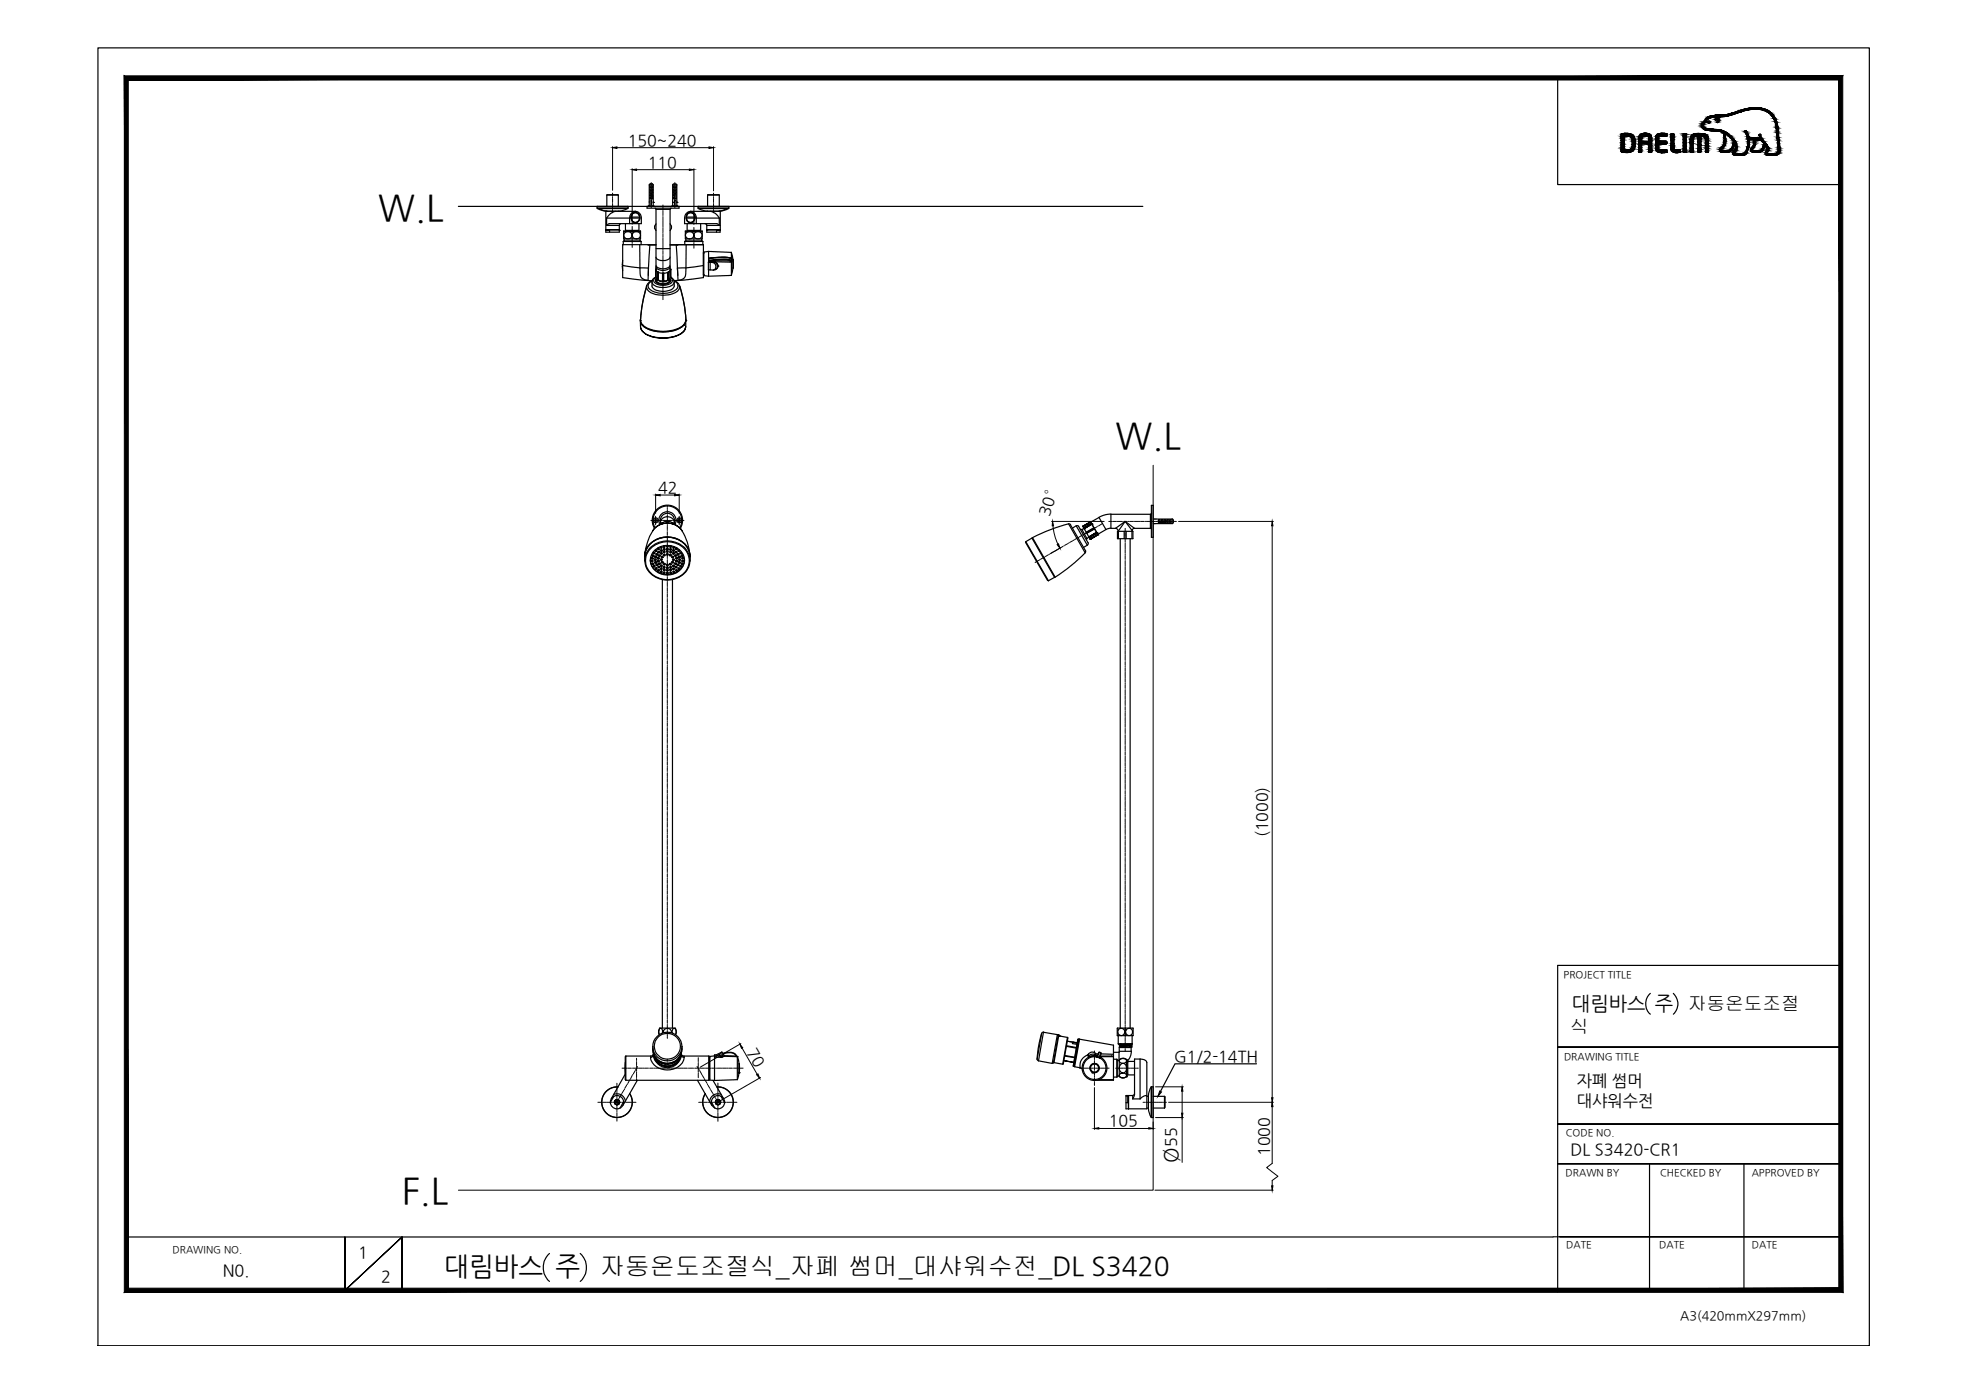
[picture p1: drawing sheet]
<svg xmlns="http://www.w3.org/2000/svg" width="420mm" height="297mm" viewBox="0 0 420 297" stroke-linecap="round" stroke-linejoin="round" font-family="sans-serif">
<defs><g id="words">
<g font-size="7.7">
<text x="80.7" y="47">W.L</text>
<text x="238" y="95.6">W.L</text>
<text x="85.7" y="256.7">F.L</text>
</g>
<text font-size="5.6" x="94.8" y="272.2">대림바스 주</text>
<text font-size="5.3" x="128" y="272.2">자동온도조절식_자폐 썸머_대샤워수전_DL S3420</text>
<text font-size="4.3" x="251.3" y="248.1" transform="rotate(-90 251.3 248.1)">Ø</text>
<text font-size="4.2" x="335.4" y="215.4">대림바스 주</text>
<g font-size="4">
<text x="360.2" y="215.4">자동온도조절</text>
<text x="335.1" y="220.5">식</text>
</g>
<g font-size="3.5">
<text x="336.5" y="231.7">자폐 썸머</text>
<text x="336.5" y="236">대샤워수전</text>
<text x="335.1" y="246.4">DL S3420-CR1</text>
<text x="76.4" y="268.5">1</text>
<text x="47.5" y="272.3">N0.</text>
<text x="81.3" y="273.6">2</text>
</g>
<g font-size="3.4">
<text x="134" y="31.1">150~240</text>
<text x="138.2" y="35.8">110</text>
<text x="140.4" y="105.2">42</text>
<text x="223.9" y="110.3" transform="rotate(-73 223.9 110.3)">30°</text>
<text x="270.5" y="178.7" transform="rotate(-90 270.5 178.7)">(1000)</text>
<text x="159.3" y="224.4" transform="rotate(60 159.3 224.4)">70</text>
<text x="250.6" y="226.6">G1/2-14TH</text>
<text x="236.6" y="240.3">105</text>
<text x="251" y="244.8" transform="rotate(-90 251 244.8)">55</text>
<text x="270.9" y="246.7" transform="rotate(-90 270.9 246.7)">1000</text>
</g>
<text font-size="2.7" x="358.5" y="281.6">A3(420mmX297mm)</text>
<g font-size="2.1">
<text x="333.7" y="208.6">PROJECT TITLE</text>
<text x="333.7" y="226.2">DRAWING TITLE</text>
<text x="334.1" y="242.4">CODE NO.</text>
<text x="334.1" y="251">DRAWN BY</text>
<text x="354.2" y="251">CHECKED BY</text>
<text x="373.8" y="251">APPROVED BY</text>
<text x="36.8" y="267.4">DRAWING NO.</text>
<text x="334.2" y="266.4">DATE</text>
<text x="354.1" y="266.4">DATE</text>
<text x="373.8" y="266.4">DATE</text>
</g>
</g></defs>
<path d="M246.1 99.3v154.7h-148.3" fill="none" stroke="#000" stroke-width=".21"/>
<!-- layer: 0 -->
<g fill="none" stroke="#000" stroke-width=".25">
<path d="M20.9 10.2h378v277h-378zM332.4 16.6v22.8h60.4M368.6 32.5h.1M97.8 44h146.1M127.4 44v.4h6.6M127.5 44.5h6.4l-.7 .3-1.1 .3M127.5 44.4h.1M127.5 44.5l.7 .3 1.2 .3M127.9 44.5l.8 .4 .8 .2M129.3 49.1h2.9v.4h-2.9zM129.3 49.2h.8v.3M129.3 49v.1"/>
<path d="M129.3 49h2.9M129.4 46.5v1.6M129.4 48.1h2.8v.9M129.4 46.5h5M129.5 41.6h2.4M129.5 41.6v2.4M129.5 45.1h.1M131.4 45.1a2.6 2.6 0 0 0-2 1.4M131.9 41.6v2.4M131.9 45.1h.1M132.2 49.2h.1M132.2 49l-.1 .1"/>
<path d="M132.5 47.7l-.3 .4M132.9 56.7l3.7 .5M132.9 56.8v1M132.9 55.6v.9M133 51.5v.7M133 51.5l.1-.1h3.6l.1 .1M133 51.5h3.8M133.1 49.3h3.6v1.7h-3.6zM133.1 49.4h3.6M133.2 51v.4M133.4 49.6a.93 .93 0 0 1 1.5 .6 .84 .84 0 0 1 1.3-.7 .84 .84 0 0 1-.1 1.4 .89 .89 0 0 1-1.2-.7 .86 .86 0 0 1-1.1 .8 .86 .86 0 0 1-.4-1.4zM133.5 47.7v1.5h2.8v-1.5"/>
<path d="M133.7 49.2v.1M134 44.4h.1M134 44v.4M134.4 46.5v1.2M134.6 46.5a1.07 1.07 0 0 0 1 1.1M134.6 46.5h1.9M134.7 46.3v.2M134.7 46.5h.1M134.7 46.3h.1M134.7 46.3a.91 .91 0 0 1 .9-.9 .91 .91 0 0 1 .9 .9M134.7 46.5a.91 .91 0 0 0 .9 1 .91 .91 0 0 0 .9-1M135 45.6l.2-.2a.93 .93 0 0 1 1.3 .9"/>
<path d="M135 47.3l.5 .2M135.4 47.5h.1M135.5 45.3h-.1M135.5 47.5h.1M135.6 45.3h-.1M135.6 45.3h.1M135.6 45.3a1.07 1.07 0 0 0-1 1h1.9M135.6 45.1a1.38 1.38 0 0 1 1.2 1.4v1.2h-6.8l-.6 .4M135.6 45.3a1.14 1.14 0 0 1 1 1.1 1.14 1.14 0 0 1-1 1.2M135.6 45.1a1.38 1.38 0 0 0-1.2 1.4M135.6 45.1h-6.3v3.9M135.7 47.5h-.1"/>
<path d="M136.1 49.2v.1M136.5 46.3v.2M136.5 46.5a1.01 1.01 0 0 1-1 1M136.5 52.2l.1 5M136.6 57.2a2.36 2.36 0 0 0 .5 2.3l1.2 .3M136.6 57.2h1.8M136.6 51v.4M136.8 51.5v.7M138.1 44v.4h6.8v-.4M138.2 52.2l1.8 .1M138.4 57.2l-.1 1.6M138.4 57.2l-.1 2.6"/>
<path d="M138.7 52.3l-.3 4.9M139.2 59.9a1.11 1.11 0 0 0-.9 1.1 1.11 1.11 0 0 0 .8 1.1 4.8 4.8 0 0 0 5.5-.6 1.13 1.13 0 0 0-.8-1.6M139.2 59.8l-.7 .5-.5 .6M139.7 48.7l.3 .5M139.7 48.3v.4M139.8 44.4l.2 .3M139.9 57.6v1.6M139.9 59.1v.1M139.9 57.6h.1M139.9 57.6l.6 .5M139.9 59.9a1.85 1.85 0 0 0 2.5 .6l.5-.2 .2-.4M139.9 59.2l-.6 .5-.2 .5"/>
<path d="M139.9 59.2h.1M139.9 57.5v.1M139.9 59.8v.1M139.9 59.1h.1M139.9 59.8h.1M139.9 59.2v-1.6v1.6M139.9 59.9a1.63 1.63 0 0 0 2.1 .7 1.01 1.01 0 0 0 1-.7M139.9 59.2l.4 .5M139.9 57.5h.1M139.9 59.8v.2M139.9 59.2l-.3 .3a.8 .8 0 0 0 .7 1.2 2.94 2.94 0 0 0 3.1-.5 .68 .68 0 0 0-.3-1M139.9 59.9l.1 .2"/>
<path d="M140 59.2h.1M140 57.5h.1M140 57.6h.1M140 52.2h-7.1v7l6.1 .7M140 54.9a1.93 1.93 0 0 0 2.9 .2l.1-.2M140 53.1h3M140 44.7v11.9M140 47.8l-.3 .5M140 44.7h3M140.1 59.5l-.2 .3M140.1 57.2l-.2 .3M140.2 59.6l-.1 .3a1.72 1.72 0 0 0 2.6 .3l.2-.4-.1-.2"/>
<path d="M140.3 59.6l-.1 .1M140.3 59.7h.1M140.3 58.1v1.6M140.3 58.1l.1 .1M140.3 58h.1M140.3 58v.1M140.3 59.7l-.2 .2M140.4 58.2v1.5M140.4 59.7v.1M140.4 59.7h.1M140.4 59.8a1.6 1.6 0 0 0 2.1 0M140.4 59.8h.1"/>
<path d="M140.5 59.8h.1M140.5 59.8v-1.7v1.7M140.5 59.8l.9 .2M140.5 58.1l.9 .2M140.5 58.1l-.1 .1M140.5 58.1h.1M141.4 60h.1M141.4 58.3v1.7M141.4 58.3h.3M141.4 60h.3M141.5 58.3h.1M141.5 59.9h.1"/>
<path d="M141.6 60h.1M141.6 58.3v1.7M142.5 59.8v-1.7v1.7M142.5 59.8l-.9 .2M142.5 58.1l-.9 .2M142.5 59.8h.1M142.5 58.1l.1 .1M142.5 58.1h.1M142.6 58.2v1.5M142.6 59.8h.1M142.6 59.7v.1M142.6 59.7l.3 .2"/>
<path d="M142.7 59.7h.1M142.7 58h.1M142.7 58v1.7M142.7 59.7h-.1M142.7 58.1l-.1 .1M142.7 59.6l.2 .1M142.9 59.5l.2 .4M142.9 59.5l.2 .5M142.9 57.2l.1 .3M143 52.2h7.1v7l-6.1 .7M143 47.8l.3 .5v.4M143 44.7v11.9"/>
<path d="M143 59.2v-1.6v1.6M143 59.2l-.5 .6M143 57.5h.1M143 59.9v.3M143.1 57.5h.1M143.1 57.6h.1M143.1 59.2h.1M143.1 57.5v.1M143.1 59.8h-.1M143.1 57.6v1.6v-1.6M143.1 59.1v.1M143.1 57.6l-.6 .5"/>
<path d="M143.1 59.2l.6 .5 .2 .5M143.1 59.2h-.1M143.1 59.8v.1M143.1 59.1h.1M143.2 44.4l-.2 .3M143.3 48.7l-.3 .5M143.8 59.8a2.14 2.14 0 0 1 1.2 1.1M144.3 52.3l.3 4.9M144.6 57.2v1.6M144.6 57.2l.1 2.6M144.7 52.2l-1.7 .1M144.9 59.8h-.2"/>
<path d="M146.1 51.5l.1-.1h3.6l.2 .1M146.1 51.5v.7M146.1 51.5h3.9M146.2 49.3h3.6v1.7h-3.6zM146.2 49.4h3.6M146.4 49.8a.97 .97 0 0 1 1.1-.3 .97 .97 0 0 1 .6 1 .85 .85 0 0 0 1.4 .4 .85 .85 0 0 0-.2-1.4 .98 .98 0 0 0-1.3 1 .88 .88 0 0 1-1.2 .4 .88 .88 0 0 1-.4-1.1zM146.4 51v.4M146.4 52.2v5a2.9 2.9 0 0 1-.4 2.1l-.6 .4-.5 .1M146.5 46.5a.94 .94 0 0 0 .9 1M146.5 46.3a.91 .91 0 0 1 .9-.9 .91 .91 0 0 1 .9 .9M146.5 46.5a.91 .91 0 0 0 .9 1 .91 .91 0 0 0 .9-1M146.5 46.5h1.8"/>
<path d="M146.5 46.3h1.8M146.5 46.3v.2M146.6 47.7v1.5h2.9v-1.5M146.8 49.2v.1M147.3 47.5h.1M147.3 45.1a1.38 1.38 0 0 0-1.2 1.4v1.2h6.8l.6 .4M147.3 45.3a1 1 0 0 1 1 1M147.3 45.3a1.07 1.07 0 0 0-.9 1.4 1.07 1.07 0 0 0 1.5 .6l.4-.8M147.3 45.1a1.38 1.38 0 0 1 1.3 1.4M147.3 45.1h6.4v3.9M147.4 45.3h-.1M147.4 45.3h.1"/>
<path d="M147.5 45.3h.1M147.5 47.5h-.1M147.6 47.5h-.1M147.9 45.6l-.2-.2a.91 .91 0 0 0-1.2 .9M147.9 47.3l-.5 .2M148.3 46.3h.1M148.3 46.5h.1M148.3 46.3v.2M148.6 46.5v1.2M148.6 46.5h4.9M149 44h6.5v.4h-6.5zM149 44.4h.1"/>
<path d="M149.3 49.2v.1M149.7 51v.4M150 51.5v.7M150.1 56.7l-3.7 .5h-1.8M150.1 58.6h.1M150.1 53.9h.1M150.1 53.9l.1 .1M150.2 58.6h-.1M150.4 47.7l.2 .1M150.6 47.8l.2 .3M150.8 49.2h.1M150.8 49h2.9"/>
<path d="M150.8 49l.1 .1M151 41.6h2.5M151 41.6v2.4M151 45.1h.1M151.2 57.6h.3M151.2 53.7l4.9 .2v1.7M151.2 55.7l.6 .2M151.2 53.7l-1 .1v5l1 .1M151.2 53.7v5.2M151.2 55.2v.4M151.2 55.2a11.1 11.1 0 0 1 4.5-.1l.3 .2M151.3 55.2h-.1"/>
<path d="M151.3 55.6h-.1M151.5 57.6h.8M151.5 45.1a2.65 2.65 0 0 1 2 1.4M151.8 55.9h4M151.8 55h.1M152.1 56h.1M152.3 55l-1.1 .1M152.4 55.9h.1M152.4 55.9a.87 .87 0 0 1 .7 .8 .87 .87 0 0 1-.5 .8M152.4 55.9l-.9 .1v1.6M152.4 55.9l-1.2 .1M152.4 55.9h.2"/>
<path d="M152.6 55.9l.5 .4 .1 .4M152.6 56h-.4a.86 .86 0 0 1 .6 .8 .86 .86 0 0 1-.5 .8M152.6 55.9v.1M152.7 55.9h.1M153.2 56.8a.75 .75 0 0 1-.6 .7l-.3 .1M153.2 56.8h.1M153.5 48.1h.1M153.5 48.1h-2.7v.9M153.5 41.6v2.4M153.5 45.1h.1M153.5 46.5v1.6M153.7 49.2v.3h-2.9v-.4h2.9l-.8 .1v.3"/>
<path d="M153.7 49l-.1 .1M155.1 44.5l-.9 .4-.8 .2M155.5 44.5h-6.5l.7 .3 1.2 .3M155.5 44.5l-.7 .3-1.2 .3M155.5 44.4h.1M155.7 55h.1M155.8 55.1h.3l-.2 .1M155.9 55.2a7.3 7.3 0 0 0-4.3-.1l-.4 .1M155.9 55.2h.1M156 55.6l-.2 .3h.3M156 55.6a3 3 0 0 0-2.4-.3l-2.4 .3h.2a10.7 10.7 0 0 1 4.5 .1l-4.1-.1v.3M156 55.6l.1 .3"/>
<path d="M156.1 53.8l.2 .8a6.8 6.8 0 0 1 0 3l-.2 1.1M156.1 55.3h.1M156.1 55.6h.1M156.1 55.9h.1M156.1 55.3v3.5l-4.9 .1M156.1 55h.1M156.4 55.4h.1M156.4 55.4v1.8M136.6 68.4h.1M136.6 68.4l.5 1M136.6 68.4l.1 1.3M136.6 68.2v.1"/>
<path d="M136.6 68.4a2.44 2.44 0 0 0 2.1 1.8 7.9 7.9 0 0 0 7.1-.8l.5-.9M136.7 68.3v.1M136.7 68.6a4 4 0 0 0 3.6 2.2 6.8 6.8 0 0 0 5.6-1.4l.4-.8M136.7 69.7l.2 .7a6.1 6.1 0 0 0 5.2 1.7 5.1 5.1 0 0 0 4-1.7l.2-.7-.1 .3a2.84 2.84 0 0 1-2.3 1.9 7.7 7.7 0 0 1-6.7-1.1l-.4-.5zM137.1 69.4h.1M137.1 69.4a7.6 7.6 0 0 0 8.9 0M137.9 61.2a29.2 29.2 0 0 0-1.2 7M138 61.2a28.7 28.7 0 0 0-1.3 7M138 60.9l.1 .8a4.4 4.4 0 0 0 4.5 1.2l1-.2a1.61 1.61 0 0 0 1.4-1.8M138 60.9l-.1 .3M139.1 60.2a1.54 1.54 0 0 0 1.7 1.1 2.71 2.71 0 0 0 3-1l.1-.1M139.1 60.2v.8a1.57 1.57 0 0 0 1.7 1.1 2.8 2.8 0 0 0 3-.9l.1-1"/>
<path d="M145 60.9l.1 .3a29.2 29.2 0 0 1 1.3 7M145.1 61.2a28.7 28.7 0 0 1 1.3 7M146 69.4h.1M146.3 68.4h.1M146.3 68.2v.4M146.3 68.4l-.3 1M146.3 68.4v1.3M146.4 68.4h.1M137.6 118.8v.9a4.4 4.4 0 0 1 4.8-4.3 4.6 4.6 0 0 1 4.8 3.7v.6M137.6 118.4a5 5 0 0 1 4.6-3.8 5 5 0 0 1 4.9 3.4l.1 .4M137.6 118.4v.3M137.6 118.7h.1"/>
<path d="M137.6 118.2a5 5 0 0 1 7.9-2.7 4.1 4.1 0 0 1 1.7 2.7M137.6 119.7a4.4 4.4 0 0 0 4.8 4.1 4.5 4.5 0 0 0 4.8-4.1M138.6 117.3a4.9 4.9 0 0 1 8.4 1.5 4 4 0 0 1-3.8 4.8 4.5 4.5 0 0 1-5.5-4l.3-1.2zM138.8 119.5a3.7 3.7 0 0 0 5.5 2.7 2.98 2.98 0 0 0 1.8-3 2.98 2.98 0 0 0-2.4-2.6 3.6 3.6 0 0 0-4.9 2.9 3.7 3.7 0 0 0 5.5 2.6 3.1 3.1 0 0 0 1.7-2.6M139 119.7h.1M139 119.1h.1M139 119h.3v.3h-.3zM139 119.6h.3v.2l-.3 .1zM139.1 119.2h.1M139.1 118.5l.2-.1 .2 .2-.4 .1zM139.1 119.8h.1M139.1 119.1h.1"/>
<path d="M139.1 119.7h.1M139.1 119.1v.1M139.1 119.1l.1 .1M139.2 119.2h.1M139.3 118.6h.1M139.3 113.3a3.8 3.8 0 0 1 6.2 0 3.9 3.9 0 0 0-3.8-1.6 3.9 3.9 0 0 0-3.1 2.7l-.8 2.7-.2 1.3a4.6 4.6 0 0 1 5.6-3.7 4.3 4.3 0 0 1 4 3.7M139.4 117.9l.2-.1 .2 .2-.3 .2zM139.5 118h.1M139.6 118v.1M139.6 119.3h.3v.3h-.3zM139.7 120l.2-.2 .2 .1-.2 .3-.2-.2M139.7 118.8l.2-.2 .2 .2"/>
<path d="M139.7 118.8l.2 .2 .2-.1M139.7 120h.1M139.7 118.8h.1M139.8 119.5h.1M139.8 117.4h.3l-.1 .3-.2-.1zM139.9 118.9h.1M140 117.6h.1M140.1 118.3h.1M140.2 119.7h.1M140.2 119.7l.2 .2 .3-.2M140.2 119v.1M140.3 117l.2-.1 .2 .3-.3 .1z"/>
<path d="M140.3 119h.3v.3l-.3-.1zM140.4 119.8h.1M140.4 119.2h.1M140.4 117.2h.1M140.5 117.9h.1M140.7 119.7h.1M140.7 119.1h.1M140.7 118.6h.1M140.7 119.7l-.3-.2-.2 .2M140.9 116.7l.2-.1 .2 .3h-.3zM141 118l.2-.1 .1 .2-.3 .2zM141 119.3h.3v.3h-.3z"/>
<path d="M141 116.9h.1M141.1 119.5h.1M141.1 118.1h.1M141.1 117.5h.1M141.2 111.7l-.1 .1M141.2 111.6v.2v-.1M141.2 111.6h.1M141.2 111.6v.1M141.3 118.9h.1M141.3 111.6h.1M141.3 111.6v.2M141.4 111.6h-.2"/>
<path d="M141.4 111.5v.1M141.4 111.7v-.2v.2M141.5 111.5h.1M141.5 117.2l.4-.1v.3h-.3zM141.5 116.5h.3l.1 .2-.3 .1zM141.7 117.8h.1M141.7 116.6h.1M141.7 117.3h.1M141.7 118.5h.1M141.8 117.3h.1M141.8 116.8h-.1M142.3 111.2l-1 .4"/>
<path d="M142.3 116.4h.3v.3h-.3zM142.3 117h.3v.3h-.3zM142.3 117.5h.3v.3h-.3zM142.3 118.2h.3v.2h-.3zM142.3 111.2v.4M142.3 111.2l.1 .4M142.3 111.2h.1M142.3 111.2h.2M142.4 116.6h.1M142.4 117.2h.1M142.4 118.4h.1M142.4 117.7h.1"/>
<path d="M142.5 111.2l.9 .3M142.5 111.2v.4M142.9 117.7h.4l-.1 .2h-.3zM143 116.8l-.1-.2 .3-.2 .1 .2-.2 .2M143.1 118.5h.1M143.1 116.8h.1M143.1 117.3h.1M143.1 117.8h.1M143.1 116.6h.1M143.1 117l-.2 .2v.2l.4-.1-.1-.2M143.4 111.7v-.2v.2M143.4 111.5l.1 .1"/>
<path d="M143.4 111.5h.1M143.5 111.5v.1M143.5 118.9h.1M143.5 111.6v.2M143.5 111.5l.1 .1M143.5 119.3h.3v.3h-.3zM143.6 116.7l.2-.1 .2 .3-.3 .1zM143.6 111.6v.2M143.6 111.6h.1M143.6 111.7l.1 .1M143.7 119.5h.1M143.7 118.1h.1"/>
<path d="M143.7 117.5h.1M143.7 116.9h.1M144.2 118.6h.1M144.2 117h.3l.1 .2-.4 .1zM144.2 119.1h.1M144.2 119l.4 .1-.3 .2zM144.2 117.9h.1M144.2 119.7h.1M144.3 117.9h.1M144.3 119.6h.2v.3h-.3zM144.3 117.2h.1M144.3 119.2h.1"/>
<path d="M144.3 119.8h.1M144.4 119.8h.1M144.4 119.2h.1M144.6 119v.1M144.6 119.7h.1M144.7 118.3h.1M144.7 117.4l.2-.1 .2 .2-.2 .2zM144.7 119.9l.2-.1 .2 .2M144.7 120l.2 .2 .2-.2M144.8 118.8v.1M144.8 119.9v.1M144.9 117.5h.1"/>
<path d="M144.9 119.3h.2v.3h-.2zM144.9 118.9h.1M145 119.5h.1M145.1 118.8l-.2-.2-.2 .2M145.1 117.9h.3v.3l-.3-.1zM145.1 118.8h.1M145.1 118.8l-.2 .2-.2-.1M145.2 118v.1M145.2 118h.1M145.3 118h.1M145.4 118.4h.3v.2l-.3 .1zM145.5 119.1h.1"/>
<path d="M145.5 119.7h.1M145.5 118.6h.1M145.5 119l.4 .1-.2 .2zM145.5 113.3a11.8 11.8 0 0 1 1.7 5.1M145.6 118.6h.1M145.6 119.6h.2v.3h-.3zM145.7 119.8h.1M145.7 119.2h.1M145.7 119.7h.1M145.7 119.7v.1M147.2 118.4l.1 .3M147.3 118.7v.1"/>
<path d="M147.3 118.8l-.1 .9M147.3 118.4v.3M218.8 115.8l4.7 8.1M218.9 115.6v.1M220.3 114.8l-.1 .1M220.3 114.7l4.9 8.5M220.3 114.7a33.8 33.8 0 0 1 7.9-2.9l3.4 5.7 .1 .3a30.4 30.4 0 0 1-8 6.1M228 111.8l3.5 6.2M228.8 112.7l.8-.5 2.4 4.1-.8 .5M229.7 112.2l.5 .1M230.2 112.3l2 3.5-.2 .5M230.5 112.9l.4 .1"/>
<path d="M231.1 112.3l1.5-.9-1.5 .9M231.1 112.4l1.6-1-1.6 1M231.1 112.3h.1M231.1 112.4l1.5 2.6M231.1 112.3v.1M231.1 112.2v.1M231.3 112.7h.1M231.3 112.6l1.6-.9-1.6 1M231.3 112.7l-.4 .3 1 1.9 .5-.3M231.3 112.6v.1M231.3 112.8l1.7-.9-1.7 .9M231.3 112.8h.1"/>
<path d="M231.3 112.7v.1M231.4 112.8h.1M231.4 114l-.2 .1M231.8 113.6l.1 .1M231.9 114.9l-.1 .3M232.4 114.6l1.6-1-1.6 1M232.4 114.5h.1M232.4 114.6h.1M232.4 114.7h.1M232.4 114.6l.1 .1M232.5 114.7h-.1M232.6 115l1.7-.9-1.7 .9"/>
<path d="M232.6 115l.1 .1M232.6 115h.1M232.6 111.4h.1M232.7 111.4h.1M232.7 115.1h.1M232.7 111.4l1.6 2.6 1.7-1M232.7 111.4l1.6 2.7M232.8 111.4h.1M232.9 111.7h.1M232.9 111.7v.1M232.9 111.8l-1.6 .9M232.9 111.8v.1"/>
<path d="M233 111.9h.1M233.4 112.7l-1.6 .9M233.4 112.7l.1 .1M233.5 112.8l-1.6 .9M234 113.6h.1M234 113.6v.1M234 113.7l-1.6 .9M234 113.7v.1M234 113.8h.1M234 113.8l-1.5 .9M234.1 113.8h.1M234.1 113.8l-1.7 .9"/>
<path d="M234.3 114.1l-1.6 1 1.6-1M234.3 114.1h.1M234.3 114v.1M234.5 110.4l1.5 2.6M237.1 112.7h.9M237.1 109.7l-1.1 .1-1.5 .6M237.1 112.7l-1.1 .3M238 112.7l.5 .3 .1 .3M238 112.7l2.1-1.4 1.5 1.9M238.4 113.4h3.4v1.5h-3.4zM238.6 113.3v.1M238.7 113.4v1.5"/>
<path d="M239 114.9v104.5M239.9 113.4v1.5M240.3 113.4v1.5M241.2 114.9v104.5M241.5 113.4v1.5M241.6 113.2v.2M242.1 112.7l-.3 .1-.2 .4M242.1 112.7l-2-1.4-1.5 2M242.1 112.7h3.4M245.5 109.7h-8.4v3M245.5 109.7v3M245.5 112.7l.2 .2"/>
<path d="M245.7 107.8h.4v6.9h-.4zM245.7 109.5l-.2 .2M247.5 111.3v.2M248.1 111.4l.1 .1h-.8v-.2h.7v.3M139.1 120.2h.3l.1 .2-.3 .1zM139.3 120.3v.1M139.3 120.3h.1M139.4 120.7h.2l.2 .2-.3 .1zM139.5 120.9h.1M139.9 120h.1M139.9 120v.1M139.9 121.2h.2l.1 .2h-.4z"/>
<path d="M139.9 120.1h.1M139.9 121.4h.1M140 121.4h.1M140.1 120.6h.1M140.3 121.6h.3v.3l-.3-.1zM140.4 120.9l.4 .1-.2 .2zM140.4 121.8h.1M140.5 121.8h.1M140.5 121.1h.1M140.7 120.3h.1M140.7 120.3v.1M140.9 121.9l.3-.1 .1 .3-.3 .1z"/>
<path d="M141.1 122.1h.1M141.1 120.8h.1M141.1 121.4v.1M141.3 120h.1M141.3 123.7v95.7M141.5 122.1l.3-.1 .1 .2-.2 .2zM141.7 122.2h.1M141.7 121.1h.1M141.7 121.4l-.2 .2 .2 .2M141.8 120.4h.1M141.7 121.4h.1M141.8 121.6h.1"/>
<path d="M141.8 121.6l-.1 .1M141.8 121.4l.1 .2-.2 .2M142.3 122.1h.3v.3h-.3zM142.3 121h.3v.3h-.3zM142.3 120.4h.3v.3h-.3zM142.3 121.6h.3v.2h-.3zM142.4 122.3h.1M142.4 121.7h.1M142.4 120.6h.1M142.4 121.2h.1M142.9 121l.3-.1 .1 .2-.4 .1zM143 121.4l-.1 .2 .2 .2"/>
<path d="M143.1 120.5h.1M143.1 121.1h.1M143.1 121.6h.1M143.1 121.4l.2 .2-.1 .2M143.1 122.3h.1M143.1 121.4h-.1M143.1 122.4l-.2-.2 .1-.2 .3 .1-.1 .3M143.5 120h.1M143.5 123.7v95.7M143.6 121.9l.2-.1 .2 .3h-.4zM143.6 120.6h.2l.1 .1-.3 .2zM143.7 120.8h.1"/>
<path d="M143.7 121.4h.1M143.7 122.1h.1M144.1 120.9l.2-.1 .2 .2-.4 .2zM144.1 120.3h.1M144.2 120.3v.1M144.2 121.6h.3l.1 .2-.3 .1zM144.3 121.1h.1M144.3 121.8h.1M144.7 120.6h.1M144.7 121.2h.3v.2l-.2 .1zM144.8 121.4h.1M144.9 120.1h.1"/>
<path d="M144.9 121.4h.1M145.1 120.7h.3v.2l-.3 .1zM145.3 120.9h.1M145.4 120.1l.3 .1v.3l-.4-.2zM145.5 120.3h.1M145.5 120.3l.1 .1M145.5 120.4h.1M145.6 120.4h.1M223.6 123.9h.1M225 123.2l-4.8-8.4-1.3 .8 4.8 8.3M140.7 219.4h3.3M140.8 219.4a1.55 1.55 0 0 0-.1 1.4"/>
<path d="M144.1 219.4a1.55 1.55 0 0 1 .1 1.4M238.4 219.4h3.4v1.6h-3.4zM240.1 219.4v1.6M352.2 212a3 3 0 0 0 0 4.4M357.1 212a3 3 0 0 1 0 4.4M392.8 206h-60.4v69.7M131 233.5a1.8 1.8 0 0 1 2.4 1.5M131 233.9l-.8 1.4M131.1 235l.9 .6M131.2 235a.49 .49 0 0 0 .2 .6 .49 .49 0 0 0 .6-.1M131.3 234.9a.49 .49 0 0 1 .6-.1 .49 .49 0 0 1 .2 .6l-.9-.5M131.9 232a3.2 3.2 0 0 0-3.4 3.7 3.2 3.2 0 0 0 4.3 2.5 3.2 3.2 0 0 0 1.6-4.8"/>
<path d="M131.9 231.9a3.3 3.3 0 0 0-3.5 3.8 3.3 3.3 0 0 0 4.5 2.6 3.3 3.3 0 0 0 1.5-4.9M133.1 235.1l-.8 1.4M133.4 228.1v1.1l-3 5.3M133.4 225.5v4.9M133.4 226.6v1.2M133.5 230.4l.1 .1M133.6 225.4l-.1 .1M136 230.5l-3.1 5.4M138.9 225.4a2.69 2.69 0 0 0 2.3 2.7 3.7 3.7 0 0 0 4.8-2.2v-.3M138.9 225.4h-5.4v5.1h17.7v-5.1M139.3 223.8l.1 .9M139.3 223.3a3.1 3.1 0 0 1 3.1-3 3.1 3.1 0 0 1 3.1 3"/>
<path d="M139.3 223.3a3.1 3.1 0 0 0 2.8 3.6 3.1 3.1 0 0 0 3.4-3.1M139.3 223.3a3 3 0 0 0 3.1 3.1M139.4 225l-.2 .3-.3 .1M139.4 224.7l.1 .4M139.4 225.1a3 3 0 0 0 3 2.5 3 3 0 0 0 3-2.5M139.4 225.1l-.2 .4-.4 .1M139.4 225.1a2.99 2.99 0 0 0 3 2.8 2.99 2.99 0 0 0 3-2.8 .51 .51 0 0 0 .6 .5M139.4 224.7v.4M139.5 224.7l.1 .4M139.5 224.9a2.94 2.94 0 0 0 2.9 2.6 2.94 2.94 0 0 0 2.9-2.6 2.93 2.93 0 0 1-2.9 2.7 2.93 2.93 0 0 1-2.9-2.7zM139.6 225.1a2.87 2.87 0 0 0 2.8 2.4 2.87 2.87 0 0 0 2.8-2.4M141.4 220.4v-.2a.59 .59 0 0 0-.4-.8l-.4 .5 .1 .9"/>
<path d="M141.5 220.4a.85 .85 0 0 1 .9-1 .85 .85 0 0 1 .8 1M142 227a2.84 2.84 0 0 1-2.1-1.4 2.92 2.92 0 0 0 5 0 2.8 2.8 0 0 1-2.5 1.5M142 227h.4M142.4 226.4h.1M142.4 227.1h.1M142.4 220.5a2.74 2.74 0 0 0-2.5 3.8 2.74 2.74 0 0 0 4.5 .9 2.74 2.74 0 0 0-.9-4.5l-1.1-.2M142.4 226h.1M142.4 226.9h.1M142.4 220.5h.1M143.5 220.4l-.1-.3a.63 .63 0 0 1 .5-.7l.1 .1a1.05 1.05 0 0 1 .1 1.3M143.5 220.4h.1M145.4 224.7v.4"/>
<path d="M145.4 224.7h.1M145.4 225.1h.1M145.4 225.1l.6 .3M145.5 223.8a3.1 3.1 0 0 1-2.4 3.1 3.1 3.1 0 0 1-3.5-1.8M145.5 223.3a3.1 3.1 0 0 1-3.1 3.1M145.5 223.3v.5M146 225.4h5.2M146 225.4v.2M148.8 230.5l3.1 5.4M151.3 225.4l.1 .1M151.4 230.4l-.1 .1M151.4 230.3h.1"/>
<path d="M151.4 225.6h.1M151.4 225.5v4.9M151.5 225.7l-.1 4.6M151.5 230.2l-.1 .1M151.8 235.1l.8 1.4M152.1 230.5l2.3 4M152.5 225.3l-1 .1v5.1l1 .1M152.5 225.6h1.2M152.5 225.4h.3M152.8 235.4a.49 .49 0 0 1 .2-.6 .49 .49 0 0 1 .6 .1l-.9 .5M152.8 225.1h-.3v5.5M152.8 225.1v.3"/>
<path d="M152.8 225.4l.6-.3 .3 .5M153 231.9a3.3 3.3 0 0 1 3.5 3.8 3.3 3.3 0 0 1-4.5 2.6 3.3 3.3 0 0 1-1.5-4.9M153 232a3.2 3.2 0 0 1 3.4 3.7 3.2 3.2 0 0 1-4.4 2.5 3.2 3.2 0 0 1-1.5-4.8M153.5 225l-.1 .1M153.7 235l-.9 .6M153.7 235a.49 .49 0 0 1-.2 .6 .49 .49 0 0 1-.7-.1M153.7 225.6h.1M153.8 233.9l.8 1.4M153.8 225.5h.2M153.9 225.5h-.1M153.9 233.5a1.8 1.8 0 0 0-2.5 1.5M154 225.6h.1"/>
<path d="M154 225.4l-.2 .1M154 225.5h-.2M154 225.6h-.2M154 225.3h.1M154 225.5h.1M154 224.5l-.6 .6 .4 .4M154 224.5l-1.2 .6M154 224.5l.4 .4M154.2 224.8a2.34 2.34 0 0 1 3.1 .6v.1M154.3 224.8a2.72 2.72 0 0 1 2.6 .3l.2 .4M154.4 224.9l.1 .4M154.4 224.9l-.4 .5"/>
<path d="M154.5 225.4l-.5 .2M154.5 225.3l-.5 .2M154.5 225.3l2.8 .1M154.5 225.4l2.8 .1M154.5 225.3v.1M157.3 225.5h.1M157.3 225.5v4.9l-4.8 .2M157.4 225.5l.3 1.4v2M157.7 228.9h.1M157.7 228.9v.1M157.7 228.9l-.3 1.5M157.7 228.8v.1"/>
<path d="M157.7 227v1.9M157.8 227.1v1.7M222.3 220.5l-1 5.5M222.7 220.3l2.9 .5-1.1 6.1-2.9-.5zM222.7 220.2l-.3 .1a18.5 18.5 0 0 0-1.1 5.9l.3 .2M224.9 226.8l-.4 .1M225.6 220.8l.2 .1M225.7 220.9h.1M225.7 220.9l.2 .1M225.8 220.9h.1M225.8 221h.1M225.8 221l-1 5.8"/>
<path d="M225.8 220.9l.2 .1M225.8 220.9v.1M225.9 220.9v.1M225.9 221l.1 .1M225.9 221h.2M225.9 221l-1 5.8M226 221h.1M226 220.9l.1 .1M226 221.1h.1M226.1 221v.1M226.1 221.1h.1M226.1 221.1l1.7 .3"/>
<path d="M226.9 227h-.1M227 226.3l2.1 .4-2.1-.4M227.2 225.4l2.1 .3M227.2 225.2l2.1 .4M227.6 223.3l2 .4M227.6 223.2l2.1 .3M227.8 221.4l-.9 5.6M227.8 221.4l-1 5.7-1.9-.3M228.9 222.4l1 .2M229.1 227.5v.1M229.2 222.4l.4 .1M229.3 227.5l.1 .1"/>
<path d="M229.9 222.6l-2.2-.4 1.2 .2-.1 .3 1 .2M230.1 221.8l-1 5.7M230.1 221.8h.1M230.2 221.8l-1.1 5.8M230.2 221.8h.1M230.4 221.7l-.2 .1M230.5 227.9l.4 .2M230.5 227.9l-1.2-.3 1.1-5.8 7.2 1.2v7.5h-3.6M232.1 225.1a2.39 2.39 0 0 0-1.6 2.8M232.1 225.1l.1 .1M232.2 225.1l.1 .5M232.2 225.1l.1 .5 .8-.3h.8"/>
<path d="M232.3 225.6h.1M232.3 225.5h.1M232.6 225.5h.1M233.1 228.8l-.1 .1 .2 .1 .1-.1M233.1 228.8a.99 .99 0 0 1-.1-1.7 .99 .99 0 0 1 1.5 .6 .99 .99 0 0 1-1.2 1.2M233.5 225.4l-.9 .1M233.8 224.8a.97 .97 0 0 0-1.6 .3M233.8 224.8l.1 .4M233.8 224.8l.1 .6v-.2M233.8 224.9h.5M233.9 225.3h.1M233.9 225.2a1.02 1.02 0 0 0-1.6 .3"/>
<path d="M233.9 225.2v.1M234 225.5h.1M234 225.4h.1M234 225.4v.1M234.1 225.3a2.65 2.65 0 0 0-3.1 3.2 2.65 2.65 0 0 0 4.2 1.5 2.65 2.65 0 0 0-.4-4.4M234.1 225.3h-.1M234.1 225.3h.1M234.2 225.3h-.1M234.2 225.3l-.3 .2M234.2 225.2l-.2 .2M234.2 225.6h.1M234.2 225.2v.1"/>
<path d="M234.2 225.2h.1M234.2 225.4l-.2 .1M234.2 225.6a2.43 2.43 0 0 0-3 2.7 2.43 2.43 0 0 0 3.7 1.6 2.43 2.43 0 0 0-.1-4.1M234.2 225.6l.6 .2M234.2 225.5l.4 .2M234.5 230.4h3.1M234.5 225.7h.1M234.6 224.6h.1M234.6 224.6l-.4 .8h-.1M234.7 225.6h-.1l.1 .2 .1-.1M234.7 225.5h2.9M234.7 225.6l.1 .2"/>
<path d="M234.8 225.8h.1M234.8 225.4h2.8M234.8 225.5h.1M234.8 225.5v.1M234.8 225.5v.2M234.8 225.6h.1M234.8 225.6v.1M234.8 225.7h.1M234.9 224.7l.1 .1-.3 .8M234.9 224.7l-.4-.1-.4 .8M234.9 224.7l-.3 .9M234.9 224.9l2.7 .1"/>
<path d="M237.2 225.3h-.1M237.6 229.8h.7M237.6 226h.7M237.6 224.6h1.2v1.7M238.3 226v3.8M238.4 229.6h.4M238.4 226.3h.4M238.6 221v1.7M238.6 222.7h3M238.8 223.5h2.6v.8h-2.6zM238.8 226.2v3.6M238.9 229.7a1.25 1.25 0 0 0 1.5 0"/>
<path d="M238.9 226.1a1.25 1.25 0 0 1 1.5 0M238.9 222.9h.1M238.9 223.2h.1M238.9 223.4h.1M238.9 224.3l-.1 .3M238.9 223.4v.1M238.9 222.9l.1 .1M239 222.8h.1M239.1 222.8l-.2 .1M239.5 230h.2M239.5 230h.1M239.8 225.9a.53 .53 0 0 1 .6 .6 .53 .53 0 0 1-.8 .4 1.07 1.07 0 0 0-.8 1.1 1.07 1.07 0 0 0 .8 1 .54 .54 0 0 0-.8 .4 .54 .54 0 0 0 .7 .6"/>
<path d="M239.8 225.9h-.1a.63 .63 0 0 0-.8 .7l.2 .2a1.14 1.14 0 0 1 1.3 .9 1.14 1.14 0 0 1-.8 1.3 .55 .55 0 0 1 .8 .5 .55 .55 0 0 1-.8 .5M240.3 233.9h.4v1.4h-.4M240.4 226.2h.1v3.6h-.1zM240.5 229.2h.2M240.5 226.7h.2M240.8 233.8v2.8v-2.8M241.2 223.4h.1M241.2 223.2h.1M241.2 222.9l.1 .1M241.3 223h.1M241.3 223.3h.1M241.3 222.8h.1"/>
<path d="M241.3 223.4h.1M241.3 223.2h.1M241.3 223.2l-2.4 .2M241.3 222.8l-2.4 .1M241.3 223l-2.4 .2M241.3 222.8l-2.4 .4M241.3 223l-2.4 .4M241.3 223.3l-.3 .1M241.3 223.3h-.3v.2l.3-.1M241.3 223.4v.1M241.4 224.3l-.3 1.4-.5 .7M241.6 221v1.7"/>
<path d="M241.7 234.5h1.6M242.1 233.4l-.4 .3M242.1 226.5h-1.4v2.9h1.4M243.3 226a1.35 1.35 0 0 1 1.4 .7v9.9h-4.4v-2.8h1.4v.7M243.3 226h-1.2v7.6l-.4 .9M243.3 226v8.5M244.7 233.8l-.6 .1-.8 .6M244.7 236.4h.4M244.7 233.9h.4M245.1 233.9v3l.3 1.2 .4 .3M245.6 231.9l-.3 .8-.2 1.1M245.6 232v6.4"/>
<path d="M245.7 231.9h.4v6.6h-.4zM245.8 231.9l-.1 .1M246.1 236.4h2.4M246.1 233.9h2.4M248.5 233.9l.1 .2v2.2l-.1 .1M248.5 233.9v2.5M268.1 227h-17.4l-3.1 5.9M332.4 223.4h60.4h-60.4M332.4 239.9h60.4h-60.4M332.4 248.3h60.4h-60.4M352 248.3v27M372.1 248.3v27"/>
<path d="M27 264h304.4M73.6 264v11.4l12.2-11.4-12.2 11.4zM85.8 275.4v-11.4v11.4M117.2 267.5a4 4 0 0 0 0 5.9M123.8 267.5a4 4 0 0 1 0 5.9M331.4 263.9h61.4h-59.9M341 275.3h51.8"/>
<circle cx="140.2" cy="118.3" r=".2"/>
<circle cx="140.6" cy="117.8" r=".19"/>
<circle cx="140.7" cy="118.5" r=".2"/>
<circle cx="141.1" cy="117.5" r=".19"/>
<circle cx="141.3" cy="118.9" r=".2"/>
<circle cx="141.3" cy="120" r=".2"/>
<circle cx="141.7" cy="117.8" r=".18"/>
<circle cx="141.7" cy="118.5" r=".19"/>
<circle cx="143.1" cy="118.5" r=".2"/>
<circle cx="143.5" cy="118.8" r=".19"/>
<circle cx="143.5" cy="119.9" r=".22"/>
<circle cx="143.7" cy="118.1" r=".2"/>
<circle cx="143.7" cy="117.4" r=".2"/>
<circle cx="144.1" cy="118.5" r=".22"/>
<circle cx="144.2" cy="117.8" r=".2"/>
<circle cx="144.7" cy="118.3" r=".2"/>
<circle cx="140.1" cy="120.5" r=".2"/>
<circle cx="140.7" cy="120.3" r=".19"/>
<circle cx="141.1" cy="121.4" r=".19"/>
<circle cx="141.1" cy="120.7" r=".19"/>
<circle cx="141.7" cy="121.1" r=".19"/>
<circle cx="141.7" cy="120.4" r=".19"/>
<circle cx="143.1" cy="120.4" r=".2"/>
<circle cx="143.7" cy="121.4" r=".2"/>
<circle cx="144.1" cy="120.3" r=".2"/>
<circle cx="144.7" cy="120.5" r=".2"/>
<circle cx="131.7" cy="235.2" r="1.42"/>
<circle cx="131.7" cy="235.2" r=".57"/>
<circle cx="131.7" cy="235.2" r=".53"/>
<circle cx="153.2" cy="235.2" r="1.42"/>
<circle cx="153.2" cy="235.2" r=".57"/>
<circle cx="153.2" cy="235.2" r=".53"/>
<circle cx="233.6" cy="227.9" r=".95"/>
<circle cx="233.6" cy="227.9" r=".87"/>
<circle cx="239.3" cy="220.2" r=".77"/>
<circle cx="240.9" cy="220.2" r=".78"/>
</g>
<g fill="none" stroke="#000" stroke-width=".21">
<path d="M130.7 31.3v9.3M131.6 31.5h19.7M134.9 36v11.9M135.8 36.2h11.3M148.1 36v11.9M152.3 31.3v9.4M139.9 105.4v4.1M140.9 105.6h3.1M144.9 105.4v4.1M224.4 111.3h11.2M224.7 112.2l.3 1.7 .7 2.2M226.4 116.9l-2.1 1.1"/>
<path d="M251.5 111.3h20.2M271.5 112.2v122M158.1 222.7l-8.7 5M158.4 223.7l3.2 5.5M162.3 229.9l-8.7 5.1M233.5 232.1v8.9M246.1 239.4v1.6M246.6 231.9h5.9M246.6 238.5h5.9M249.4 235.2h22.3M252.3 232.8v4.7M252.3 238.5v9.5"/>
<path d="M271.5 235.2v13.1l-1.2 .8 2.4 1.9-1.2 .9v1.1M234.5 240.8h10.6M246.5 254h25.2"/>
</g>
<g fill="#000" stroke="#000" stroke-width=".21">
<path d="M130.7 31.5l.9-.2v.4zM134.9 36.2l.9-.1v.3zM147.1 36.1l1 .1-1 .2zM151.3 31.3l1 .2-1 .2zM139.9 105.6l1-.1v.3zM144 105.5l.9 .1-.9 .2zM224.6 111.3l.2 .9h-.3zM225.6 116.2l.3-.2 .3 1zM271.5 111.3l.1 .9h-.3zM157.9 222.8l.6 .8-.3 .1zM161.4 229.3l.3-.1 .4 .9zM247.5 232.8l.3 .2-.7 .9z"/>
<path d="M252.3 231.9l.1 .9h-.3zM252.1 237.5h.3l-.1 1zM271.5 235.2l.1 .9h-.3zM271.3 234.2h.3l-.1 1zM233.5 240.8l1-.2v.3zM245.1 240.6l1 .2-1 .1zM271.3 253h.3l-.1 1z"/>
<path d="M27.4 274.9l-.9 .9 365.9-.9zM26.5 275.8l365.9-.9 .8 .9zM392.4 17.1v257.8l.8 .9zM393.2 16.2v259.6l-.8-258.7zM27.4 17.1h365l.8-.9zM26.5 16.2h366.7l-365.8 .9zM26.5 16.2l.9 258.7v-257.8zM26.5 16.2l.9 258.7-.9 .9z"/>
</g>
<!-- layer: Cneter -->
<g fill="none" stroke="#000" stroke-width=".21">
<path d="M139 39v.6M139 39.8v.1M144 39v.6M144 39.8v.1M130.7 41.2v.7M130.7 42.1v.1M130.7 42.3v.8M130.7 43.2v.2M130.7 43.5v.8M130.7 44.4v.2M130.7 44.7v.7M134.9 48.3v.9"/>
<path d="M134.9 49.3v.2M134.9 49.6v.7M134.9 50.5v.1M134.9 50.8v.7M134.9 51.7v.1M134.9 52v.8M139 40.1v.7M139 41v.1M139 41.3v.7M139 42.2v.1M139 42.5v.7M139 43.4v.1"/>
<path d="M139 43.7v.6M141.5 43.7v.9M141.5 44.8v.1M141.5 45.1v.7M141.5 46v.1M141.5 46.3v.7M141.5 47.2v.1M141.5 47.5v.7M141.5 48.4v.1M141.5 48.7v.7M141.5 49.6v.1M141.5 49.9v.7"/>
<path d="M141.5 50.8v.1M141.5 51.1v.7M141.5 52v.1M141.5 52.3v.7M141.5 53.2v.1M141.5 53.5v.7M141.5 54.4v.1M141.5 54.7v.7M141.5 55.6v.1M141.5 55.9v.7M141.5 56.7v.2M141.5 57v.8"/>
<path d="M141.5 58v.1M141.5 58.3v.7M141.5 59.2v.1M141.5 59.5v.7M144 40.1v.7M144 41v.1M144 41.3v.7M144 42.2v.1M144 42.5v.7M144 43.4v.1M144 43.7v.6M148.1 48.5v.8"/>
<path d="M148.1 49.5v.1M148.1 49.8v.7M148.1 50.7v.1M148.1 51v.7M148.1 51.9v.1M148.1 52.2v.8M152.3 41.2v.7M152.3 42.1v.1M152.3 42.3v.8M152.3 43.2v.2M152.3 43.5v.8M152.3 44.4v.2"/>
<path d="M152.3 44.7v.7M141.5 60.3v.2M141.5 60.6v.8M141.5 61.5v.2M141.5 61.8v.8M141.5 62.8v.1M141.5 63v.9M138.9 111.1h.9M139.9 110.2v.6M139.9 111v.1M139.9 111.3v.7M139.9 111.1h.2"/>
<path d="M140.2 111.1h.8M141.1 111.1h.2M141.4 111.1h.8M142.4 111.1h.1M142.4 107.8v.5M142.4 108.4v.2M142.4 108.7v.7M142.4 109.6v.1M142.4 109.9v.8M142.4 110.8v.2M142.4 111.1v.8M142.4 112v.2"/>
<path d="M142.4 112.3v.7M142.4 113.2v.1M142.4 113.5v.7M142.4 114.4v.1M142.4 114.7v.8M142.4 115.6v.2M142.4 115.9v.7M142.4 116.8v.1M142.4 117.1v.7M142.4 118v.1M142.4 118.3v.7M142.4 119.2v.1"/>
<path d="M142.4 119.5v.7M142.6 111.1h.8M143.5 111.1h.2M143.8 111.1h.8M144.7 111.1h.2M144.9 110.2v.6M144.9 111v.1M144.9 111.3v.7M145 111.1h1M221.6 119.6l-.7 .4M221.9 119.4l-.1 .1M222.7 119l-.7 .4"/>
<path d="M223 118.8l-.2 .1M223.7 118.4l-.6 .4M224 118.3h-.2M224.7 117.8l-.6 .4M225 117.7h-.1M225.8 117.2l-.6 .4M226 117l-.1 .1M226.8 116.6l-.6 .4M227.1 116.4l-.1 .1M227.9 116l-.7 .3M228.1 115.8l-.1 .1M228.9 115.4l-.7 .4"/>
<path d="M229.2 115.2l-.2 .1M229.9 114.8l-.6 .4M230.2 114.7h-.1M231 114.2l-.7 .4M231.2 114.1h-.1M232 113.6l-.6 .4M232.3 113.5h-.2M233 113l-.6 .4M233.3 112.8l-.1 .1M234.1 112.4l-.7 .4M234.3 112.2l-.1 .1M235.2 111.7l-.7 .5"/>
<path d="M236.6 111.3h.4M237.1 111.3h.2M237.4 111.3h.8M238.3 111.3h.2M238.6 111.3h.8M239.6 111.3h.1M239.8 111.3h.8M240.1 112.7v.6M240.1 113.4v.2M240.1 113.8v.7M240.1 114.7v.1M240.1 114.9v.8"/>
<path d="M240.1 115.8v.2M240.1 116.1v.8M240.1 117v.2M240.1 117.3v.8M240.1 118.3v.1M240.1 118.5v.8M240.1 119.4v.2M240.1 119.7v.8M240.7 111.3h.2M241 111.3h.8M241.9 111.3h.2M242.2 111.3h.8"/>
<path d="M243.1 111.3h.2M243.4 111.3h.8M244.3 111.3h.2M244.6 111.3h.7M245.5 111.3h.1M245.8 111.3h.8M246.7 111.3h.2M247 111.3h.8M247.9 111.3h.2M248.2 111.3h.7M249.1 111.3h.1M249.4 111.3h.7"/>
<path d="M250.3 111.3h.2M250.6 111.3h.4M142.4 120.4v.1M142.4 120.7v.7M142.4 121.6v.1M142.4 121.8v.8M142.4 122.8v.1M142.4 123.1v.7M142.4 124v.1M142.4 124.3v.7M142.4 125.2v.1M142.4 125.4v.8"/>
<path d="M142.4 126.3v.2M142.4 126.7v.7M142.4 127.6v.1M142.4 127.9v.7M142.4 128.7v.2M142.4 129v.8M142.4 129.9v.2M142.4 130.2v.8M142.4 131.2v.1M142.4 131.5v.7M142.4 132.3v.2M142.4 132.6v.8"/>
<path d="M142.4 133.5v.2M142.4 133.8v.8M142.4 134.7v.2M142.4 135v.8M142.4 135.9v.2M142.4 136.2v.8M142.4 137.1v.2M142.4 137.4v.8M142.4 138.3v.2M142.4 138.6v.8M142.4 139.5v.2M142.4 139.8v.8"/>
<path d="M240.1 120.6v.2M240.1 120.9v.8M240.1 121.8v.2M240.1 122.1v.8M240.1 123v.2M240.1 123.3v.8M240.1 124.2v.1M240.1 124.5v.8M240.1 125.4v.2M240.1 125.7v.8M240.1 126.6v.2M240.1 126.9v.7"/>
<path d="M240.1 127.8v.1M240.1 128.1v.7M240.1 129v.1M240.1 129.3v.8M240.1 130.2v.2M240.1 130.5v.7M240.1 131.4v.1M240.1 131.7v.7M240.1 132.6v.1M240.1 132.9v.7M240.1 133.8v.1M240.1 134.1v.7"/>
<path d="M240.1 135v.1M240.1 135.3v.7M240.1 136.2v.1M240.1 136.5v.7M240.1 137.4v.1M240.1 137.7v.7M240.1 138.6v.1M240.1 138.9v.7M240.1 139.8v.1M142.4 140.7v.2M142.4 141v.7M142.4 141.9v.1"/>
<path d="M142.4 142.2v.8M142.4 143.1v.2M142.4 143.4v.8M142.4 144.3v.2M142.4 144.6v.7M142.4 145.5v.1M142.4 145.8v.7M142.4 146.7v.1M142.4 147v.8M142.4 147.9v.2M142.4 148.2v.7M142.4 149.1v.1"/>
<path d="M142.4 149.4v.7M142.4 150.3v.1M142.4 150.6v.7M142.4 151.5v.2M142.4 151.8v.7M142.4 152.7v.1M142.4 153v.7M142.4 153.9v.1M142.4 154.2v.7M142.4 155.1v.1M142.4 155.4v.7M142.4 156.3v.1"/>
<path d="M142.4 156.6v.7M142.4 157.5v.1M142.4 157.7v.8M142.4 158.7v.1M142.4 159v.7M142.4 159.9v.1M240.1 140.1v.7M240.1 141v.1M240.1 141.3v.7M240.1 142.2v.1M240.1 142.5v.7M240.1 143.4v.1"/>
<path d="M240.1 143.7v.7M240.1 144.5v.2M240.1 144.8v.8M240.1 145.8v.1M240.1 146.1v.7M240.1 147v.1M240.1 147.2v.8M240.1 148.1v.2M240.1 148.4v.8M240.1 149.3v.2M240.1 149.6v.8M240.1 150.6v.1"/>
<path d="M240.1 150.8v.8M240.1 151.7v.2M240.1 152v.8M240.1 152.9v.2M240.1 153.2v.8M240.1 154.1v.2M240.1 154.4v.8M240.1 155.3v.2M240.1 155.6v.8M240.1 156.5v.1M240.1 156.8v.8M240.1 157.7v.2"/>
<path d="M240.1 158v.8M240.1 158.9v.2M240.1 159.2v.7M142.4 160.2v.7M142.4 161.1v.1M142.4 161.3v.8M142.4 162.2v.2M142.4 162.5v.8M142.4 163.5v.1M142.4 163.8v.7M142.4 164.6v.2M142.4 164.9v.8"/>
<path d="M142.4 165.8v.2M142.4 166.1v.8M142.4 167v.2M142.4 167.3v.8M142.4 168.2v.2M142.4 168.5v.8M142.4 169.4v.2M142.4 169.7v.8M142.4 170.6v.2M142.4 170.9v.8M142.4 171.8v.2M142.4 172.1v.8"/>
<path d="M142.4 173v.2M142.4 173.3v.7M142.4 174.2v.2M142.4 174.5v.8M142.4 175.4v.2M142.4 175.7v.8M142.4 176.6v.2M142.4 176.9v.7M142.4 177.8v.1M142.4 178.1v.7M142.4 179v.2M142.4 179.3v.8"/>
<path d="M240.1 160.1v.1M240.1 160.4v.7M240.1 161.3v.2M240.1 161.6v.8M240.1 162.5v.2M240.1 162.8v.7M240.1 163.7v.1M240.1 164v.7M240.1 164.9v.1M240.1 165.2v.8M240.1 166.1v.2M240.1 166.4v.7"/>
<path d="M240.1 167.3v.1M240.1 167.6v.7M240.1 168.5v.1M240.1 168.8v.7M240.1 169.7v.1M240.1 170v.7M240.1 170.9v.1M240.1 171.2v.7M240.1 172.1v.1M240.1 172.4v.7M240.1 173.3v.1M240.1 173.6v.7"/>
<path d="M240.1 174.5v.1M240.1 174.8v.7M240.1 175.7v.1M240.1 176v.7M240.1 176.8v.2M240.1 177.1v.8M240.1 178.1v.1M240.1 178.4v.7M240.1 179.3v.1M240.1 179.5v.8M142.4 180.2v.2M142.4 180.5v.7"/>
<path d="M142.4 181.4v.1M142.4 181.7v.7M142.4 182.6v.1M142.4 182.9v.8M142.4 183.8v.2M142.4 184.1v.7M142.4 185v.1M142.4 185.3v.7M142.4 186.2v.1M142.4 186.5v.7M142.4 187.4v.1M142.4 187.7v.7"/>
<path d="M142.4 188.6v.1M142.4 188.9v.7M142.4 189.8v.1M142.4 190v.8M142.4 191v.1M142.4 191.3v.7M142.4 192.2v.1M142.4 192.5v.7M142.4 193.4v.1M142.4 193.6v.8M142.4 194.5v.2M142.4 194.9v.7"/>
<path d="M142.4 195.8v.1M142.4 196.1v.7M142.4 196.9v.2M142.4 197.2v.8M142.4 198.1v.2M142.4 198.4v.8M142.4 199.3v.2M142.4 199.7v.7M240.1 180.4v.2M240.1 180.7v.8M240.1 181.6v.2M240.1 182v.7"/>
<path d="M240.1 182.9v.1M240.1 183.1v.8M240.1 184v.2M240.1 184.3v.8M240.1 185.2v.2M240.1 185.5v.8M240.1 186.5v.1M240.1 186.7v.8M240.1 187.6v.2M240.1 187.9v.8M240.1 188.8v.2M240.1 189.1v.8"/>
<path d="M240.1 190v.2M240.1 190.3v.8M240.1 191.2v.2M240.1 191.5v.7M240.1 192.4v.1M240.1 192.7v.8M240.1 193.6v.2M240.1 193.9v.8M240.1 194.8v.2M240.1 195.1v.7M240.1 196v.1M240.1 196.3v.7"/>
<path d="M240.1 197.2v.1M240.1 197.5v.8M240.1 198.4v.2M240.1 198.7v.7M240.1 199.6v.1M240.1 199.9v.7M142.4 200.5v.2M142.4 200.8v.8M142.4 201.7v.2M142.4 202v.8M142.4 202.9v.2M142.4 203.2v.8"/>
<path d="M142.4 204.1v.2M142.4 204.4v.8M142.4 205.3v.2M142.4 205.6v.8M142.4 206.5v.2M142.4 206.8v.8M142.4 207.7v.2M142.4 208v.8M142.4 208.9v.2M142.4 209.2v.7M142.4 210.1v.1M142.4 210.4v.8"/>
<path d="M142.4 211.3v.2M142.4 211.6v.8M142.4 212.5v.2M142.4 212.8v.7M142.4 213.7v.1M142.4 214v.7M142.4 214.9v.1M142.4 215.2v.8M142.4 216.1v.2M142.4 216.4v.7M142.4 217.3v.1M142.4 217.6v.7"/>
<path d="M142.4 218.5v.1M142.4 218.8v.7M142.4 219.7v.2M142.4 220v.7M240.1 200.8v.1M240.1 201.1v.7M240.1 202v.1M240.1 202.3v.7M240.1 203.2v.1M240.1 203.5v.7M240.1 204.4v.1M240.1 204.7v.7"/>
<path d="M240.1 205.6v.1M240.1 205.9v.7M240.1 206.8v.1M240.1 207.1v.7M240.1 208v.1M240.1 208.3v.7M240.1 209.2v.1M240.1 209.5v.7M240.1 210.4v.1M240.1 210.7v.7M240.1 211.6v.1M240.1 211.9v.7"/>
<path d="M240.1 212.7v.2M240.1 213v.8M240.1 214v.1M240.1 214.3v.7M240.1 215.2v.1M240.1 215.4v.8M240.1 216.3v.2M240.1 216.6v.8M240.1 217.5v.2M240.1 217.8v.8M240.1 218.8v.1M240.1 219v.8"/>
<path d="M240.1 219.9v.2M127.6 235.2h.6M128.3 235.2h.2M128.6 235.2h.8M129.5 235.2h.2M129.8 235.2h.8M130.8 235.2h.1M131 235.2h1.2M131.6 231.2v.5M131.6 231.9v.1M131.6 232.2v.7M131.6 233.1v.1"/>
<path d="M131.6 233.4v.8M131.6 234.3v.2M131.6 234.6v1.2M131.6 235.9v.2M131.6 236.2v.8M131.6 237.2v.1M131.6 237.5v.7M131.6 238.4v.1M131.6 238.6v.6M131.9 234.7l-.3 .5M132.1 234.4l-.1 .2M132.4 235.2h.1"/>
<path d="M132.5 233.7l-.3 .6M132.7 233.4l-.1 .1M132.7 235.2h.7M132.7 227.9h.8M133.1 232.6l-.4 .7M133.3 232.4l-.1 .1M133.6 235.2h.2M133.6 227.9h.2M133.7 231.6l-.4 .6M133.9 235.2h.7M133.9 231.3l-.1 .2M133.9 227.9h.7"/>
<path d="M134.3 230.6l-.3 .6M134.5 230.3l-.1 .1M134.8 235.2h.1M134.8 227.9h.1M134.9 229.5l-.3 .7M135.1 235.2h.6M135.1 229.2l-.1 .2M135.1 227.9h.8M135.5 228.5l-.3 .6M135.7 228.2l-.1 .2M135.8 225.8v.4M135.8 226.3v.2"/>
<path d="M135.8 226.7v.7M135.8 227.6v.1M135.8 227.9v.7M135.8 228.7v.2M135.8 229v.8M135.8 229.9v.2M135.8 230.2v.4M136 227.9h.2M136 227.6l-.3 .5M136.3 227.9h.8M137.2 227.9h.2M137.5 227.9h.7"/>
<path d="M138.4 227.9h.1M138.7 227.9h.7M139.6 227.9h.2M139.9 227.9h.8M140.8 227.9h.2M141.1 227.9h.7M142 227.9h.1M142.3 227.9h.7M142.4 220.9v.1M142.4 221.2v.4M143.2 227.9h.1M143.5 227.9h.8"/>
<path d="M144.4 227.9h.2M144.7 227.9h.7M145.6 227.9h.1M145.9 227.9h.7M146.8 227.9h.1M147.1 227.9h.7M148 227.9h.1M148.3 227.9h.7M148.7 227.6l.3 .5M149 225.7v.7M149 226.5v.2M149 226.9v.7"/>
<path d="M149 227.8v.1M149 228.1v.7M149 229v.1M149 229.2v.8M149.1 235.2h.6M149.1 228.2l.1 .1M149.2 227.9h.1M149.3 228.4l.4 .7M149.5 227.9h.7M149.7 229.2l.1 .2M149.9 235.2h.1M149.9 229.5l.4 .6"/>
<path d="M150.2 235.2h.7M150.3 230.3l.1 .1M150.4 227.9h.1M150.5 230.5l.4 .7M150.7 227.9h.7M150.9 231.3l.1 .2M151.1 235.2h.1M151.1 231.6l.4 .6M151.4 235.2h.7M151.5 232.3l.1 .2M151.6 227.9h.1M151.7 232.6l.3 .6"/>
<path d="M151.9 227.9h.7M152.1 233.4l.1 .1M152.3 235.2h.1M152.3 233.7l.3 .6M152.6 235.2h1.2M152.7 234.4l.1 .1M152.8 227.9h.1M152.9 234.7l.3 .5M153.1 227.9h.7M153.2 231.1v.6M153.2 231.9v.1M153.2 232.2v.7"/>
<path d="M153.2 233.1v.1M153.2 233.4v.7M153.2 234.3v.1M153.2 234.6v1.2M153.2 236v.1M153.2 236.3v.7M153.2 237.2v.1M153.2 237.5v.7M153.2 238.4v.1M153.2 238.6v.7M154 235.2h.1M154 227.9h.1"/>
<path d="M154.2 235.2h.8M154.2 227.9h.8M155.1 235.2h.2M155.1 227.9h.2M155.4 235.2h.8M155.5 227.9h.7M156.3 235.2h.2M156.4 227.9h.1M156.6 235.2h.7M156.7 227.9h.7M157.6 227.9h.1M157.8 227.9h.8"/>
<path d="M230.4 227.9h.5M231 227.9h.2M231.3 227.9h.8M232.3 227.9h.1M232.6 227.9h.7M233.5 227.9h.1M233.5 224.3v.4M233.5 224.9v.1M233.5 225.2v.7M233.5 226.1v.1M233.5 226.4v.7M233.5 227.3v.1"/>
<path d="M233.5 227.6v.7M233.5 228.5v.1M233.5 228.8v.7M233.5 229.7v.1M233.5 230v.7M233.5 230.9v.1M233.5 231.2v.4M233.8 227.9h.7M234.6 227.9h.2M234.9 227.9h.8M235.8 227.9h.2M236.1 227.9h.6"/>
<path d="M238.1 227.9h.3M238.6 227.9h.1M238.9 227.9h.8M239.8 227.9h.2M240.1 227.9h.8M240.1 220.2v.8M240.1 221.1v.2M240.1 221.4v.8M240.1 222.3v.2M240.1 222.6v.8M240.1 223.5v.2M240.1 223.8v.5"/>
<path d="M241 227.9h.2M241.3 227.9h.7M242.2 227.9h.1M242.5 227.9h.4M243.9 235.2h.5M244.5 235.2h.2M244.8 235.2h.8M245.7 235.2h.2M246 235.2h.8M246.9 235.2h.2M247.2 235.2h.8M248.1 235.2h.2"/>
<path d="M248.4 235.2h.5"/>
</g>
<!-- layer: MEMBER -->
<g fill="none" stroke="#000" stroke-width=".25">
<path d="M138.5 39.5l.1-.2a.59 .59 0 0 1 .8 .2M138.5 39.5v4.4M138.5 39.5h.9M138.7 39.9l.3 .2 .3-.2M138.7 40v-.3h.6v.3M138.7 40h.6M138.8 39.2h.1M139.2 39.2h.1M139.4 39.5v4.4M143.5 39.5l.3-.2h.5l.1 .2M143.5 39.5v4.4M143.5 39.5h.9"/>
<path d="M143.7 39.7h.6v.3h-.6zM143.7 39.9l.3 .2 .3-.2M144.4 39.5v4.4M138.4 44v-.1h1.1v.1M138.5 43.2h.1M138.7 42.4l.3 .1 .3-.1M138.7 41.8l.3 .1M138.7 41.2l.3 .1 .3-.1M138.7 40.5l.3 .2 .3-.2M138.7 40.6v-.3h.6v.3M138.7 41.2v-.3h.6v.3M138.7 41.8v-.3h.6v.8"/>
<path d="M138.7 41.8h.3v.3h-.3v.2M138.7 42.3h.6M138.7 41.2h.6M138.7 40.6h.6M138.9 42.8l.1 .8zM139.4 43.2h.1M143.4 44v-.1h1.2v.1M143.5 43.2h.1M143.7 40.3h.6v.3h-.6zM143.7 40.9h.6v.3h-.6zM143.7 41.5h.6v.8h-.6v-.2h.3v-.3h-.3zM143.7 40.5l.3 .2 .3-.2"/>
<path d="M143.7 41.8l.3 .1M143.7 41.2l.3 .1 .3-.1M143.7 42.4l.3 .1 .3-.1M144 42.8v.8M144 43.6h.1M144 42.8h.1M144.4 43.2h.1M139.9 110.8v.2h.3v.1h-.3v.3v-.3h-.3v-.1h.3zM144.9 110.8h.1v.2h.2v.1h-.2v.3h-.1v-.3h-.3v-.1h.3z"/>
</g>
<!-- layer: DEF_LAYER_CUT_FEAT -->
<g fill="none" stroke="#000" stroke-width=".25">
<path d="M247.3 110.9l-.2 .4 .2 .3M247.3 110.9v.7M247.3 110.9h.2v.4M247.3 111.6h.8M247.8 110.9v.4M247.8 110.9h.3v.4M248.4 110.9v.7M248.4 110.9h.3v.7h-.3M249.1 110.9l-.2 .2 .2 .5M249.1 110.9v.7M249.1 110.9h.2v.7h-.2M249.7 110.9l-.2 .4 .2 .3"/>
<path d="M249.7 110.9v.7M249.7 110.9h.2v.7h-.2"/>
</g>
<!-- layer: DEF_LAYER_AXIS -->
<path d="M246.1 110.8h4M246.1 111.7h.3M246.5 111.7h3.6M250.1 110.8l.3 .2v.5l-.3 .2M250.1 110.8v.9" fill="none" stroke="#000" stroke-width=".25"/>
<!-- layer: DEF_LAYER_ASSEM_MEMBER -->
<g fill="none" stroke="#000" stroke-width=".25">
<path d="M140 57a1.86 1.86 0 0 0 3 0M140 56.6a1.86 1.86 0 0 0 3 0M140 57v.4M140 56.8v.2M142.9 56.8l.1 .2M143 57v.3M139.5 111.3a.53 .53 0 0 0 .8 .1 .53 .53 0 0 0 0-.8 .53 .53 0 0 0-.8 .2l-.1 .5M139.6 111v.1M139.7 112.7a3.2 3.2 0 0 1 2.7-4.9 3.2 3.2 0 0 1 2.8 4.9M139.8 112.6a3.1 3.1 0 0 1 2.6-4.6 3.1 3.1 0 0 1 2.6 4.6M139.9 111.3h.1M139.9 110.7h.1"/>
<path d="M140 110.7h.1M140 111.3h.1M140.2 111v.1M140.8 111.9a1.84 1.84 0 0 1 1.6-2.7 1.84 1.84 0 0 1 1.6 2.7M140.9 111a1.5 1.5 0 0 1 1.5-1.5 1.5 1.5 0 0 1 1.5 1.5M140.9 111.6a1.52 1.52 0 0 1 1.5-1.4 1.52 1.52 0 0 1 1.5 1.4M140.9 111.1v.8M143.9 111.1v.8M144.6 111v.1M144.9 111.3h.1M144.9 110.7h.1M145 110.7h.1"/>
<path d="M145 111.3h.1M145.3 111v.1M145.4 111.3a.51 .51 0 0 1-.8 .2 .51 .51 0 0 1 .1-.8 .51 .51 0 0 1 .7 .4v.2M234.5 110.4l-1.8 1"/>
</g>
<g fill="#000" stroke="#000" stroke-width=".21">
<path d="M346.3 32.5h1.3zM346.4 28.5h1.2zM346.4 32.5h1.2zM346.6 28.5h.9zM347.2 32h1.4zM351.3 29h1.1zM353.8 32.4h1.9zM353.8 28.6h1.9zM354.4 32.6h.3zM354.4 28.5h.4zM354.7 29.1h1zM357.1 32.5h1.4z"/>
<path d="M357.2 32.5h1.3zM357.4 32.6h.7zM362.4 28.5h.6zM362.4 32.5h.5zM363.1 27.1h.5zM364 25.4h.4zM364.3 27.8h3.1zM364.5 25.9h.3zM365.9 24.7h3.2zM366 24.6h3.1zM366 25.5h.2zM366.5 24.6h2.6z"/>
<path d="M366.4 25.2h.2zM366.4 26.1h.2zM366.9 24.6h2.2zM372.3 32.6h.4zM372.4 27.9h.2zM373.5 23h2.2zM374.3 23h.7zM375.1 29.8h.6zM375.5 29.5h.4zM375.5 28.7h.2zM375.7 29.8h.5z"/>
<path d="M345.9 29h1.3zM345.9 29h1.3z"/>
<path d="M345.9 32h1.3zM345.9 32h1.3z"/>
<path d="M346.4 32.5h1.1zM346.6 32.5h.9z"/>
<path d="M345.9 29.1h.7zM345.9 29.1h.7z"/>
<path d="M345.9 29.1l.7 .2v-.2zM345.9 29.1l.7 .2h-.7z"/>
<path d="M345.9 29.3h.7zM345.9 29.3h.7z"/>
<path d="M345.9 29.3l.7 .3v-.3zM345.9 29.3l.7 .3h-.7z"/>
<path d="M345.9 29.6l.7 .3v-.3zM345.9 29.6l.7 .3h-.7z"/>
<path d="M345.9 29.9l.7 .1v-.1zM345.9 29.9l.7 .1h-.7z"/>
<path d="M345.9 30l.7 .5v-.5zM345.9 30l.7 .5h-.7z"/>
<path d="M345.9 30.5l.7 .3v-.3zM345.9 30.5l.7 .3h-.7z"/>
<path d="M345.9 30.8l.7 .4v-.4zM345.9 30.8l.7 .4h-.7zM345.9 31.2h.7zM345.9 31.2h.7z"/>
<path d="M345.9 31.2l.7 .4v-.4zM345.9 31.2l.7 .4h-.7z"/>
<path d="M345.9 31.6l.7 .2v-.2zM345.9 31.6l.7 .2h-.7z"/>
<path d="M345.9 31.8h.7zM345.9 31.8h.7z"/>
<path d="M345.9 31.8l.7 .2v-.2zM345.9 31.8l.7 .2h-.7zM345.9 32h.7zM345.9 32h.7z"/>
<path d="M345.9 32h.7zM345.9 32h.7z"/>
<path d="M345.9 32h.8zM345.9 32h.8z"/>
<path d="M345.9 29h1zM345.9 29h1.3z"/>
<path d="M345.9 29h1zM345.9 29l.7 .1zM345.9 29.1h.7zM345.9 29.1h.7z"/>
<path d="M345.9 32h1zM345.9 32h1z"/>
<path d="M345.9 32h1.2zM345.9 32h1.2z"/>
<path d="M345.9 29h1.3zM345.9 29h1.3z"/>
<path d="M347.2 29h1.4zM347.2 29h1.4z"/>
<path d="M345.9 32h1.3zM345.9 32h1.3z"/>
<path d="M346.6 28.5h1zM346.4 28.5h1.2zM346.3 28.5h1.3z"/>
<path d="M346.3 28.5h1.4zM346.1 28.5h1.6z"/>
<path d="M346.1 28.5h1.9zM346 28.5h2z"/>
<path d="M346.1 32.5h1.6zM346.1 32.5h1.5zM346.3 32.5h1.3z"/>
<path d="M346 28.5l2 .1zM346 28.5l2 .1z"/>
<path d="M346 28.6l2.3 .1-.3-.1zM346 28.6l2.3 .1h-2.4zM345.9 28.7h2.4zM345.9 28.7h2.4z"/>
<path d="M346 32.4h2zM346 32.4l1.7 .1z"/>
<path d="M345.9 28.7l2.4 .1zM345.9 28.7l2.4 .1z"/>
<path d="M345.9 32.3l2.1 .1 .3-.1zM345.9 32.3l2.1 .1h-2zM346 32.4h2zM346 32.4h2z"/>
<path d="M345.9 28.8l2.6 .1-.2-.1zM345.9 28.8l2.6 .1h-2.6z"/>
<path d="M345.9 32.3h2.4zM345.9 32.3h2.4zM345.9 32.3h2.4zM345.9 32.3h2.4z"/>
<path d="M345.9 32.1h2.6zM345.9 32.1h2.6z"/>
<path d="M345.9 32.1l2.4 .2 .2-.2zM345.9 32.1l2.4 .2h-2.4z"/>
<path d="M345.9 28.9h2.6zM345.9 28.9h2.6z"/>
<path d="M345.9 28.9l2.7 .1-.1-.1zM345.9 28.9l2.7 .1h-2.7z"/>
<path d="M347.2 29h1.4zM347.2 29h1.4z"/>
<path d="M347.3 29h1.3zM347.3 29h1.3z"/>
<path d="M347.5 29l1.2 .1-.1-.1zM347.5 29l1.2 .1zM347.8 29.1h.9zM347.8 29.1h.9z"/>
<path d="M347.3 32h1.3zM347.2 32h1.4zM347.2 32h1.4z"/>
<path d="M345.9 32l2.6 .1 .1-.1zM345.9 32l2.6 .1h-2.6z"/>
<path d="M347.7 31.9h.9zM347.3 32h1.3z"/>
<path d="M347.8 29.1l1 .2-.1-.2zM347.8 29.1l1 .2h-.7z"/>
<path d="M347.8 31.9h.9zM347.7 31.9h.9z"/>
<path d="M348 31.8h.7zM347.8 31.9h.9z"/>
<path d="M348.1 29.3l.7 .1v-.1zM348.1 29.3l.7 .1h-.7z"/>
<path d="M348.1 29.4l.8 .1zM348.1 29.4l.8 .1z"/>
<path d="M348.1 31.6h.7zM348.1 31.6h.7z"/>
<path d="M348.1 31.6l.6 .2 .1-.2zM348.1 31.6l.6 .2h-.7z"/>
<path d="M348.2 29.5l.7 .3v-.3zM348.2 29.5l.7 .3h-.6z"/>
<path d="M348.3 29.8l.6 .1v-.1zM348.3 29.8l.6 .1h-.6z"/>
<path d="M348.3 29.9l.6 .2v-.2zM348.3 29.9l.6 .2h-.6z"/>
<path d="M348.3 31.3l.5 .3 .1-.3zM348.3 31.3l.5 .3h-.7z"/>
<path d="M348.3 30.1l.6 .1zM348.3 30.1l.6 .1zM348.3 30.2h.6zM348.3 30.2h.6zM348.3 30.2h.6zM348.3 30.2h.6zM348.3 30.2h.6zM348.3 30.2h.6z"/>
<path d="M348.3 30.2h.6zM348.3 30.2h.6z"/>
<path d="M348.3 30.2l.6 .1zM348.3 30.2l.6 .1z"/>
<path d="M348.3 30.3l.6 .2v-.2zM348.3 30.3l.6 .2h-.6z"/>
<path d="M348.3 30.5l.6 .1v-.1zM348.3 30.5l.6 .1h-.6z"/>
<path d="M348.3 30.6l.6 .1v-.1zM348.3 30.6l.6 .1h-.6z"/>
<path d="M348.3 30.7l.6 .1zM348.3 30.7l.6 .1z"/>
<path d="M348.3 30.8h.6zM348.3 30.8h.6z"/>
<path d="M348.3 30.8l.6 .1zM348.3 30.8l.6 .1z"/>
<path d="M348.3 30.9l.6 .4v-.4zM348.3 30.9l.6 .4h-.6zM348.3 31.3h.6zM348.3 31.3h.6z"/>
<path d="M349.7 29.6h.6zM349.7 29.6h.6zM349.7 29.6h.6zM349.7 29.6h.6z"/>
<path d="M349.8 32.5h.3zM349.8 32.5h.3z"/>
<path d="M349.8 32.5h.4zM349.8 32.5h.3z"/>
<path d="M349.7 32.5h.6zM349.7 32.5h.5z"/>
<path d="M349.7 29.6h.6zM349.7 29.6h.6zM349.7 29.6h.6zM349.7 29.6h.6z"/>
<path d="M349.7 29.6l.6 .3v-.3zM349.7 29.6l.6 .3h-.6zM349.7 29.9h.6zM349.7 29.9h.6z"/>
<path d="M349.7 29.9l.6 .2v-.2zM349.7 29.9l.6 .2h-.6z"/>
<path d="M349.7 30.1l.6 .1zM349.7 30.1l.6 .1z"/>
<path d="M349.7 30.7l.6 .1zM349.7 30.7l.6 .1z"/>
<path d="M349.7 30.8l.6 .2v-.2zM349.7 30.8l.6 .2h-.6z"/>
<path d="M349.7 31l.6 .4v-.4zM349.7 31l.6 .4h-.6z"/>
<path d="M349.7 31.4l.6 .1zM349.7 31.4l.6 .1z"/>
<path d="M349.7 31.5l.6 .4v-.4zM349.7 31.5l.6 .4h-.6z"/>
<path d="M349.7 31.9h.6zM349.7 31.9h.6z"/>
<path d="M349.7 31.9l.6 .2v-.2zM349.7 31.9l.6 .2h-.6z"/>
<path d="M349.7 32.1l.6 .1zM349.7 32.1l.6 .1z"/>
<path d="M349.7 32.2l.6 .1zM349.7 32.2l.6 .1z"/>
<path d="M349.7 32.3h.6zM349.7 32.3h.6z"/>
<path d="M349.7 32.3l.6 .1zM349.7 32.3l.6 .1zM349.7 32.4h.6zM349.7 32.4h.6zM349.7 32.4h.6zM349.7 32.4h.6z"/>
<path d="M349.7 32.4h.6zM349.7 32.4h.6z"/>
<path d="M349.7 32.4h.6zM349.7 32.4l.6 .1z"/>
<path d="M349.7 29.3l.6 .2v-.2zM349.7 29.3l.6 .2h-.6zM349.7 29.5h.6zM349.7 29.5h.6z"/>
<path d="M349.7 29.5h.6zM349.7 29.5l.6 .1zM349.7 29.6h.6zM349.7 29.6h.6z"/>
<path d="M349.7 29.2l.6 .1 .1-.1zM349.7 29.2l.6 .1h-.6z"/>
<path d="M349.7 29.1h.8zM349.7 29.1l.7 .1z"/>
<path d="M349.8 29.1h.9zM349.8 29.1h.7zM349.7 29.1h.8zM349.7 29.1h.8z"/>
<path d="M349.8 29h1.1zM349.8 29l.9 .1z"/>
<path d="M350.9 28.5h.3zM350.9 28.5h.3z"/>
<path d="M350.9 28.5h.4zM350.8 28.5h.5z"/>
<path d="M350.8 28.5h.6zM350.7 28.5h.7z"/>
<path d="M350.7 28.5h.8zM350.7 28.5h.8z"/>
<path d="M350.7 28.5h1zM350.5 28.5h1.2z"/>
<path d="M350.5 28.5h1.4zM350.3 28.5h1.6z"/>
<path d="M351.8 29.6h.7zM351.8 29.6h.7z"/>
<path d="M350.3 28.5l1.8 .2-.2-.2zM350.1 28.7l.2-.2 1.8 .2z"/>
<path d="M350.1 28.7l2.1 .1zM350 28.8h2.2z"/>
<path d="M350 28.8l2.3 .1-.1-.1zM350 28.8l2.3 .1h-2.5z"/>
<path d="M349.8 28.9l2.6 .1zM349.8 28.9l2.6 .1z"/>
<path d="M351.2 29h1.2zM351.2 29h1.2zM351.3 29h1.1z"/>
<path d="M351.4 29l1 .1zM351.4 29l1 .1z"/>
<path d="M351.6 29.1h.8zM351.6 29.1h.8z"/>
<path d="M351.7 29.1l.7 .2v-.2zM351.7 29.1l.7 .2h-.6z"/>
<path d="M351.9 32.5h.5zM351.9 32.5h.5z"/>
<path d="M351.9 32.5h.5zM351.9 32.5h.4z"/>
<path d="M351.8 29.3l.7 .1zM351.8 29.3l.7 .1z"/>
<path d="M351.8 29.4h.7zM351.8 29.4h.7z"/>
<path d="M351.8 29.4l.7 .2v-.2zM351.8 29.4l.7 .2h-.7zM351.8 29.6h.7zM351.8 29.6h.7z"/>
<path d="M351.8 29.6h.7zM351.8 29.6h.7z"/>
<path d="M351.8 29.6l.7 .1zM351.8 29.6l.7 .1zM351.8 29.7h.7zM351.8 29.7h.7z"/>
<path d="M351.8 29.7l.7 .2v-.2zM351.8 29.7l.7 .2h-.7z"/>
<path d="M351.8 29.9h.7zM351.8 29.9h.7z"/>
<path d="M351.8 29.9l.7 .2v-.2zM351.8 29.9l.7 .2h-.7z"/>
<path d="M351.8 30.1l.7 .1zM351.8 30.1l.7 .1z"/>
<path d="M349.7 30.2h2.8zM349.7 30.2h2.8z"/>
<path d="M349.7 30.2h2.8zM349.7 30.2h2.8z"/>
<path d="M349.7 30.2l2.8 .4v-.4zM349.7 30.2l2.8 .4h-2.8z"/>
<path d="M349.7 30.6l2.8 .1zM349.7 30.6l2.8 .1z"/>
<path d="M351.8 30.7l.7 .1zM351.8 30.7l.7 .1z"/>
<path d="M351.8 30.8l.7 .1v-.1zM351.8 30.8l.7 .1h-.7z"/>
<path d="M351.8 30.9l.7 .2v-.2zM351.8 30.9l.7 .2h-.7zM351.8 31.1h.7zM351.8 31.1h.7z"/>
<path d="M351.8 31.1l.7 .5v-.5zM351.8 31.1l.7 .5h-.7z"/>
<path d="M351.8 31.6h.7zM351.8 31.6h.7z"/>
<path d="M351.8 31.6l.7 .3v-.3zM351.8 31.6l.7 .3h-.7z"/>
<path d="M351.8 31.9l.7 .2v-.2zM351.8 31.9l.7 .2h-.7z"/>
<path d="M351.8 32.1l.7 .1zM351.8 32.1l.7 .1z"/>
<path d="M351.8 32.2l.7 .1zM351.8 32.2l.7 .1z"/>
<path d="M351.8 32.3l.7 .1zM351.8 32.3l.7 .1zM351.8 32.4h.7zM351.8 32.4h.7z"/>
<path d="M351.8 32.4h.7zM351.8 32.4h.7zM351.8 32.4h.7zM351.8 32.4h.7z"/>
<path d="M351.8 32.4h.7zM351.8 32.4l.6 .1z"/>
<path d="M353.3 29.4l.6 .1zM353.3 29.4l.6 .1z"/>
<path d="M353.3 29.5h.6zM353.3 29.5h.6zM353.3 29.5h.6zM353.3 29.5h.6zM353.3 29.5h.6zM353.3 29.5h.6z"/>
<path d="M353.3 29.5l.6 .1zM353.3 29.5l.6 .1z"/>
<path d="M353.3 29.6h.6zM353.3 29.6h.6z"/>
<path d="M353.3 29.6l.6 .3v-.3zM353.3 29.6l.6 .3h-.6z"/>
<path d="M353.3 29.9l.6 .1v-.1zM353.3 29.9l.6 .1h-.6z"/>
<path d="M353.3 30l.6 .1zM353.3 30l.6 .1z"/>
<path d="M353.3 30.1l.6 .1zM353.3 30.1l.6 .1z"/>
<path d="M353.3 30.7l.6 .1zM353.3 30.7l.6 .1z"/>
<path d="M353.3 30.8l.6 .2v-.2zM353.3 30.8l.6 .2h-.6z"/>
<path d="M353.3 31l.6 .1v-.1zM353.3 31l.6 .1h-.6z"/>
<path d="M353.3 31.1l.6 .2v-.2zM353.3 31.1l.6 .2h-.6z"/>
<path d="M353.3 31.3l.6 .1zM353.3 31.3l.6 .1z"/>
<path d="M353.3 31.4l.6 .1zM353.3 31.4l.6 .1z"/>
<path d="M353.3 31.5h.6zM353.3 31.5h.6zM353.3 31.5h.6zM353.3 31.5h.6z"/>
<path d="M353.3 31.5l.6 .1v-.1zM353.3 31.5l.6 .1h-.6z"/>
<path d="M353.3 31.6l.7 .2-.1-.2zM353.3 31.6l.7 .2h-.7z"/>
<path d="M353.3 29.2l.6 .2 .1-.2zM353.3 29.2l.6 .2h-.6z"/>
<path d="M353.3 31.8h.7zM353.3 31.8h.7z"/>
<path d="M353.3 31.8l.8 .1zM353.3 31.8l.8 .1z"/>
<path d="M353.3 29.1h.8zM353.3 29.1l.7 .1zM353.3 29.2h.7zM353.3 29.2h.7z"/>
<path d="M353.3 31.9l.9 .1zM353.3 31.9l.9 .1z"/>
<path d="M353.3 29.1h.9zM353.3 29.1h.8z"/>
<path d="M353.3 32h1.1zM353.3 32h1.1z"/>
<path d="M353.4 29.1h1zM353.4 29.1h1.1z"/>
<path d="M353.4 29.1h1zM353.3 29.1h.9z"/>
<path d="M354.4 32.6h.3zM354.5 32.6h.2z"/>
<path d="M353.4 32h1.1zM353.4 32h1.1z"/>
<path d="M353.4 29h1.1zM353.4 29l1.1 .1z"/>
<path d="M353.4 32h1.1zM353.4 32h1.1z"/>
<path d="M354.4 32.6h.3zM354.4 32.6h.5z"/>
<path d="M354.4 28.5h.8zM354.3 28.5h.9z"/>
<path d="M355 29.1h.7zM355.5 29.1h.2zM355 29.1h.7z"/>
<path d="M354.3 28.5h1.2zM354.1 28.5h1.4z"/>
<path d="M354.4 32.6h.8zM354.4 32.6h.5z"/>
<path d="M353.3 30.7h2.2zM353.3 30.7h2.2zM353.3 30.7h2.2zM353.3 30.7h2.2z"/>
<path d="M354.1 28.5h1.5zM354.1 28.5h1.5z"/>
<path d="M353.3 30.2h2.2zM353.3 30.2h2.2z"/>
<path d="M354.2 32.5h1.3zM354.2 32.5l1 .1z"/>
<path d="M354.1 28.5h1.6zM354.1 28.5h1.6z"/>
<path d="M353.3 30.2h2.3zM353.3 30.2h2.3z"/>
<path d="M353.3 30.2h2.3zM353.3 30.2h2.3z"/>
<path d="M354.2 32.5h1.4zM354.2 32.5h1.3z"/>
<path d="M353.3 30.2l2.4 .1zM353.3 30.2l2.4 .1z"/>
<path d="M353.3 30.7h2.3zM353.3 30.7h2.2z"/>
<path d="M353.4 29h2.3zM353.4 29h2.3z"/>
<path d="M354.5 29l1.2 .1zM354.5 29l1.2 .1z"/>
<path d="M354.5 29.1h1.2zM354.5 29.1h1.2zM354.7 29.1h1z"/>
<path d="M353.3 30.3l2.4 .1zM353.3 30.3l2.4 .1z"/>
<path d="M353.3 30.6h2.4zM353.3 30.6l2.3 .1z"/>
<path d="M353.4 32h2.3zM353.4 32h2.3z"/>
<path d="M354.1 32.5h1.6zM354.1 32.5h1.6zM354.1 32.5h1.6zM354.1 32.5h1.6z"/>
<path d="M354.1 32.5h1.6zM354.1 32.5h1.5z"/>
<path d="M354.1 28.5h1.6zM354.1 28.5h1.6z"/>
<path d="M354.1 28.5h1.6zM354 28.5h1.7z"/>
<path d="M354 28.5l1.7 .1zM353.8 28.6h1.9zM353.8 28.6h1.9z"/>
<path d="M353.8 28.6l1.9 .1v-.1zM353.6 28.7l.2-.1 1.9 .1z"/>
<path d="M353.6 28.7l2.1 .1v-.1zM353.6 28.7l2.1 .1h-2.2z"/>
<path d="M353.5 28.8l2.2 .1zM353.5 28.8l2.2 .1z"/>
<path d="M353.4 28.9l2.3 .1zM353.4 28.9l2.3 .1z"/>
<path d="M353.4 29h2.3zM353.4 29h2.3z"/>
<path d="M353.3 30.4l2.4 .1v-.1zM353.3 30.4l2.4 .1h-2.4z"/>
<path d="M353.3 30.5h2.4zM353.3 30.5l2.4 .1z"/>
<path d="M353.4 32l2.3 .1zM353.4 32l2.3 .1z"/>
<path d="M353.4 32.1l2.3 .1v-.1zM353.4 32.1l2.3 .1h-2.2z"/>
<path d="M353.5 32.2l2.2 .1zM353.5 32.2l2.2 .1z"/>
<path d="M353.6 32.3l2.1 .1v-.1zM353.6 32.3l2.1 .1h-1.9zM353.8 32.4h1.9z"/>
<path d="M353.8 32.4l1.9 .1zM353.8 32.4l1.9 .1zM354.1 32.5h1.6zM354.1 32.5h1.6z"/>
<path d="M354.1 32.5h1.6zM354.1 32.5h1.6z"/>
<path d="M356.7 28.5h.4zM356.7 28.5h.4z"/>
<path d="M356.7 28.5h.4zM356.6 28.5h.5z"/>
<path d="M356.6 28.5l.6 .1zM356.6 28.5l.6 .1z"/>
<path d="M356.6 28.6h.6zM356.6 28.6h.6z"/>
<path d="M356.6 28.6l.6 .1zM356.6 28.6l.6 .1zM356.6 28.7h.6zM356.6 28.7h.6z"/>
<path d="M356.6 28.7l.6 .1v-.1zM356.6 28.7l.6 .1h-.6zM356.6 28.8h.6zM356.6 28.8h.6z"/>
<path d="M356.6 28.8l.6 .2v-.2zM356.6 28.8l.6 .2h-.6z"/>
<path d="M356.6 29l.6 .1zM356.6 29l.6 .1z"/>
<path d="M356.6 29.1l.6 .3v-.3zM356.6 29.1l.6 .3h-.6z"/>
<path d="M356.6 29.4h.6zM356.6 29.4h.6z"/>
<path d="M356.6 29.4l.6 .4v-.4zM356.6 29.4l.6 .4h-.6z"/>
<path d="M356.6 29.8l.6 .1zM356.6 29.8l.6 .1z"/>
<path d="M356.6 29.9l.6 .7v-.7zM356.6 29.9l.6 .7h-.6z"/>
<path d="M356.6 30.6l.6 .1zM356.6 30.6l.6 .1z"/>
<path d="M356.6 30.7l.6 .3v-.3zM356.6 30.7l.6 .3h-.6z"/>
<path d="M356.6 31l.6 .1zM356.6 31l.6 .1z"/>
<path d="M356.6 31.1l.6 .2v-.2zM356.6 31.1l.6 .2h-.6z"/>
<path d="M356.6 31.3l.6 .1zM356.6 31.3l.6 .1z"/>
<path d="M356.6 31.4l.6 .1zM356.6 31.4l.6 .1z"/>
<path d="M356.6 31.5h.6zM356.6 31.5h.6z"/>
<path d="M356.6 31.5l.6 .1zM356.6 31.5l.6 .1zM356.6 31.6h.6zM356.6 31.6h.6z"/>
<path d="M356.6 31.6h.6zM356.6 31.6h.6zM356.6 31.6h.6zM356.6 31.6h.6z"/>
<path d="M356.6 31.6l.6 .1v-.1zM356.6 31.6l.6 .1h-.6z"/>
<path d="M356.6 31.7l.6 .1v-.1zM356.6 31.7l.6 .1h-.6zM356.6 31.8h.6zM356.6 31.8h.6z"/>
<path d="M356.6 31.8l.7 .1zM356.6 31.8l.7 .1z"/>
<path d="M356.6 31.9l.9 .1zM356.6 31.9l.9 .1z"/>
<path d="M357.4 32.6h.6zM357.7 32.6h.3z"/>
<path d="M356.6 32h1.1zM356.6 32h1.1z"/>
<path d="M356.6 32h1.1zM356.6 32h1.1z"/>
<path d="M357.4 32.5h.8zM357.4 32.5l.7 .1z"/>
<path d="M357.3 32.5h1zM357.3 32.5h.9z"/>
<path d="M357.3 32.5h1.1zM357.3 32.5h1z"/>
<path d="M356.6 32h1.9zM356.6 32h1.9z"/>
<path d="M356.6 32l1.9 .1zM356.6 32l1.9 .1z"/>
<path d="M356.6 32.1h1.9zM356.6 32.1h1.9z"/>
<path d="M356.6 32.1l1.9 .1zM356.6 32.1l1.9 .1z"/>
<path d="M356.7 32.2l1.8 .1v-.1zM356.7 32.2l1.8 .1h-1.6z"/>
<path d="M356.9 32.3l1.6 .1zM356.9 32.3l1.6 .1z"/>
<path d="M356.9 32.4l1.6 .1zM356.9 32.4l1.6 .1zM357.1 32.5h1.4z"/>
<path d="M357.2 32.5h1.3zM357.2 32.5h1.3zM357.2 32.5h1.3z"/>
<path d="M357.2 32.5h1.3zM357.2 32.5h1.2z"/>
<path d="M359.4 28.5h.4zM359.2 28.5h.6zM359.2 28.5h.6zM359.2 28.5h.6z"/>
<path d="M359.2 32.5h.5zM359.2 32.5h.6z"/>
<path d="M359.2 32.5h.5zM359.2 32.5h.4z"/>
<path d="M359.2 28.5l.6 .2v-.2zM359.2 28.5l.6 .2h-.6z"/>
<path d="M359.2 28.7h.6zM359.2 28.7h.6z"/>
<path d="M359.2 28.7l.6 .1v-.1zM359.2 28.7l.6 .1h-.6z"/>
<path d="M359.2 28.8l.6 .2v-.2zM359.2 28.8l.6 .2h-.6z"/>
<path d="M359.2 29l.6 .2v-.2zM359.2 29l.6 .2h-.6z"/>
<path d="M359.2 29.2l.6 .6v-.6zM359.2 29.2l.6 .6h-.6z"/>
<path d="M359.2 29.8l.6 .7v-.7zM359.2 29.8l.6 .7h-.6z"/>
<path d="M359.2 30.5l.6 .7v-.7zM359.2 30.5l.6 .7h-.6z"/>
<path d="M359.2 31.2l.6 .6v-.6zM359.2 31.2l.6 .6h-.6z"/>
<path d="M359.2 31.8l.6 .2v-.2zM359.2 31.8l.6 .2h-.6z"/>
<path d="M359.2 32l.6 .2v-.2zM359.2 32l.6 .2h-.6z"/>
<path d="M359.2 32.2l.6 .1v-.1zM359.2 32.2l.6 .1h-.6z"/>
<path d="M359.2 32.3l.6 .1zM359.2 32.3l.6 .1z"/>
<path d="M359.2 32.4l.6 .1v-.1zM359.2 32.4l.6 .1h-.6z"/>
<path d="M360.8 32.5h.4zM360.8 32.5h.3z"/>
<path d="M360.7 30.1h.6zM360.7 30.1h.6z"/>
<path d="M360.7 30.1l.6 .1zM360.7 30.1l.6 .1z"/>
<path d="M360.7 30.2h.6zM360.7 30.2h.6z"/>
<path d="M360.7 30.2h.6zM360.7 30.2h.6z"/>
<path d="M360.7 30.2l.6 .1zM360.7 30.2l.6 .1z"/>
<path d="M360.7 30.3l.6 .1v-.1zM360.7 30.3l.6 .1h-.6z"/>
<path d="M360.7 30.4l.6 .1zM360.7 30.4l.6 .1z"/>
<path d="M360.7 30.5l.6 .1v-.1zM360.7 30.5l.6 .1h-.6z"/>
<path d="M360.7 30.6l.6 .1zM360.7 30.6l.6 .1z"/>
<path d="M360.7 30.7l.6 .9v-.9zM360.7 30.7l.6 .9h-.6zM360.7 31.6h.6zM360.7 31.6h.6z"/>
<path d="M360.7 31.6l.6 .5v-.5zM360.7 31.6l.6 .5h-.6zM360.7 32.1h.6zM360.7 32.1h.6z"/>
<path d="M360.7 32.1l.6 .1v-.1zM360.7 32.1l.6 .1h-.6zM360.7 32.2h.6zM360.7 32.2h.6z"/>
<path d="M360.7 32.2l.6 .1zM360.7 32.2l.6 .1zM360.7 32.3h.6zM360.7 32.3h.6z"/>
<path d="M360.7 32.3l.6 .1zM360.7 32.3l.6 .1zM360.7 32.4h.6zM360.7 32.4h.6z"/>
<path d="M360.7 32.4l.5 .1 .1-.1zM360.7 32.4l.5 .1zM360.8 32.5h.4zM360.8 32.5h.4z"/>
<path d="M360.7 29.7l.6 .1zM360.7 29.7l.6 .1z"/>
<path d="M360.7 29.8l.6 .3v-.3zM360.7 29.8l.6 .3h-.6z"/>
<path d="M360.7 29.5h.7zM360.7 29.5h.7z"/>
<path d="M360.7 29.5l.6 .2 .1-.2zM360.7 29.5l.6 .2h-.6z"/>
<path d="M360.8 29.3l.6 .2 .1-.2zM360.8 29.3l.6 .2h-.7z"/>
<path d="M360.8 29.1l.7 .2 .1-.2zM360.8 29.1l.7 .2h-.7z"/>
<path d="M360.8 29.1h1zM360.8 29.1h1.1z"/>
<path d="M360.8 29.1h1zM360.8 29.1h.8z"/>
<path d="M360.8 29.1h1.3zM360.8 29.1h1.4z"/>
<path d="M360.8 29.1h1.3zM360.8 29.1h1.1z"/>
<path d="M362.3 29.1h.7zM362.3 29.1h.7z"/>
<path d="M362.4 32.5h.5zM362.4 32.5h.3z"/>
<path d="M362.3 32.4h.6zM362.3 32.4l.6 .1zM362.4 32.5h.5z"/>
<path d="M362.3 29.1h.7zM362.3 29.1h.7z"/>
<path d="M362.3 29.1l.7 .1zM362.3 29.1l.7 .1z"/>
<path d="M362.3 29.2l.7 .1zM362.3 29.2l.7 .1z"/>
<path d="M362.3 29.3l.7 .1zM362.3 29.3l.7 .1z"/>
<path d="M362.3 29.4l.7 .1v-.1zM362.3 29.4l.7 .1h-.7z"/>
<path d="M362.3 29.5l.7 .1zM362.3 29.5l.7 .1z"/>
<path d="M362.3 29.6l.7 .2v-.2zM362.3 29.6l.7 .2h-.7z"/>
<path d="M362.3 29.8l.7 .4v-.4zM362.3 29.8l.7 .4h-.7z"/>
<path d="M362.3 30.2l.7 .1v-.1zM362.3 30.2l.7 .1h-.7z"/>
<path d="M362.3 30.3l.7 .6v-.6zM362.3 30.3l.7 .6h-.7z"/>
<path d="M362.3 30.9l.7 .1v-.1zM362.3 30.9l.7 .1h-.7z"/>
<path d="M362.3 31l.7 .6v-.6zM362.3 31l.7 .6h-.7z"/>
<path d="M362.3 31.6l.7 .1v-.1zM362.3 31.6l.7 .1h-.7z"/>
<path d="M362.3 31.7l.7 .2v-.2zM362.3 31.7l.7 .2h-.7z"/>
<path d="M362.3 31.9l.7 .1v-.1zM362.3 31.9l.7 .1h-.7z"/>
<path d="M362.3 32l.7 .1v-.1zM362.3 32l.7 .1h-.7z"/>
<path d="M362.3 32.1l.7 .1zM362.3 32.1l.7 .1z"/>
<path d="M362.3 32.2l.7 .1zM362.3 32.2l.7 .1z"/>
<path d="M362.3 32.3h.7zM362.3 32.3h.7z"/>
<path d="M362.3 32.3l.7 .1zM362.3 32.3l.7 .1zM362.3 32.4h.7zM362.3 32.4h.7z"/>
<path d="M362.3 32.4h.7zM362.3 32.4h.6z"/>
<path d="M362.3 28.5h1.1zM361.8 28.5h1.6z"/>
<path d="M361.8 28.5h1.7zM361.7 28.5h1.8z"/>
<path d="M363.1 26.7l.3 .1zM363.1 26.7l.3 .1z"/>
<path d="M363.1 26.8l.3 .1v-.1zM363.1 26.8l.3 .1h-.3z"/>
<path d="M363.1 26.9l.3 .1zM363.1 26.9l.3 .1z"/>
<path d="M363.1 26.6h.4zM363.1 26.6h.4z"/>
<path d="M363.1 26.6l.3 .1 .1-.1zM363.1 26.6l.3 .1h-.3z"/>
<path d="M363.1 27h.4zM363.1 27h.4z"/>
<path d="M363.1 27l.5 .1-.1-.1zM363.1 27l.5 .1h-.5zM363.1 27.1h.5z"/>
<path d="M363.2 26.5h.3zM363.2 26.5l.3 .1z"/>
<path d="M361.7 28.5l2.1 .1zM361.3 28.6h2.5z"/>
<path d="M363.2 27.1l.6 .2zM363.2 27.1l.6 .2z"/>
<path d="M363.6 25.9h.4zM363.6 25.9h.4zM363.6 25.9h.4zM363.6 25.9h.4zM363.6 25.9h.4z"/>
<path d="M363.2 26.4h.4zM363.2 26.4l.3 .1z"/>
<path d="M363.7 25.8h.4zM363.7 25.8h.4zM363.7 25.8h.4zM363.7 25.8h.4zM363.7 25.8h.4zM363.7 25.8h.4z"/>
<path d="M363.3 26.2l.3 .2 .2-.2zM363.3 26.2l.3 .2h-.4z"/>
<path d="M363.2 27.3h.6zM363.2 27.3h.6z"/>
<path d="M363.3 26.2h.5zM363.3 26.2h.5z"/>
<path d="M363.2 27.3l.9 .1zM363.2 27.3l.9 .1zM363.4 27.4h.7zM363.4 27.4h.7z"/>
<path d="M361.3 28.6l2.7 .1zM361.3 28.6l2.7 .1z"/>
<path d="M363.5 26.1h.4zM363.3 26.2h.5z"/>
<path d="M363.9 29.6h.7zM363.9 29.6h.7z"/>
<path d="M363.9 30.1h.7zM363.9 30.1h.7z"/>
<path d="M363.9 32.4h.7zM363.9 32.4h.7z"/>
<path d="M363.5 26h.5zM363.5 26h.5z"/>
<path d="M363.5 26h.5zM363.5 26l.4 .1z"/>
<path d="M361.3 28.7l2.9 .1-.2-.1zM361 28.8l.3-.1 2.9 .1z"/>
<path d="M363.6 25.9h.4zM363.6 25.9h.4zM363.6 25.9h.4z"/>
<path d="M363.6 25.9h.4zM363.6 25.9l.4 .1zM363.5 26h.5zM363.5 26h.5z"/>
<path d="M363.7 25.8h.4zM363.6 25.9h.4z"/>
<path d="M363.4 27.4l.9 .1zM363.4 27.4l.9 .1z"/>
<path d="M363.7 25.8h.4zM363.7 25.8h.4zM363.7 25.8h.4zM363.7 25.8h.4z"/>
<path d="M363.7 25.8h.4zM363.7 25.8h.4z"/>
<path d="M363.8 25.7l.3 .1zM363.8 25.7l.3 .1z"/>
<path d="M363.8 25.7h.4zM363.8 25.7h.3z"/>
<path d="M361 28.8h3.3zM361 28.8h3.3z"/>
<path d="M361 28.8l3.4 .3-.1-.3zM361 28.8l3.4 .3h-3.6z"/>
<path d="M363.5 27.5h.9zM363.5 27.5h.9z"/>
<path d="M362.2 29.1h2.2zM362.2 29.1h2.2z"/>
<path d="M362.3 29.1h2.1zM362.3 29.1h2.1zM362.3 29.1h2.1zM362.3 29.1h2.1z"/>
<path d="M363 29.1h1.4zM363 29.1h1.4z"/>
<path d="M363 29.1h1.4zM363 29.1h1.4z"/>
<path d="M363.2 29.1h1.2zM363.2 29.1h1.2z"/>
<path d="M363.9 25.4l.3 .3 .2-.3zM363.9 25.4l.3 .3h-.4z"/>
<path d="M363.5 29.1l.9 .1zM363.5 29.1l.9 .1z"/>
<path d="M363.6 29.2h.9zM363.6 29.2h.9z"/>
<path d="M363.5 27.5h1zM363.5 27.5h1zM363.5 27.5h1zM363.5 27.5h1z"/>
<path d="M363.5 27.5h1.1zM363.5 27.5h1.1z"/>
<path d="M363.7 29.2l.8 .2v-.2zM363.7 29.2l.8 .2z"/>
<path d="M363.8 29.4l.8 .2-.1-.2zM363.8 29.4l.8 .2h-.7z"/>
<path d="M364.1 32.5h.4zM364.1 32.5h.2z"/>
<path d="M364 32.4h.5zM364 32.4l.5 .1z"/>
<path d="M363.9 29.6l.7 .3v-.3zM363.9 29.6l.7 .3h-.7z"/>
<path d="M363.9 29.9l.7 .2v-.2zM363.9 29.9l.7 .2h-.7z"/>
<path d="M363.9 30.1l.7 .1zM363.9 30.1l.7 .1z"/>
<path d="M363.9 30.2h.7zM363.9 30.2h.7z"/>
<path d="M363.9 30.2l.7 .1zM363.9 30.2l.7 .1z"/>
<path d="M363.9 30.3l.7 .1zM363.9 30.3l.7 .1z"/>
<path d="M363.9 30.4l.7 .2v-.2zM363.9 30.4l.7 .2h-.7z"/>
<path d="M363.9 30.6l.7 .1v-.1zM363.9 30.6l.7 .1h-.7z"/>
<path d="M363.9 30.7l.7 .3v-.3zM363.9 30.7l.7 .3h-.7z"/>
<path d="M363.9 31l.7 .2v-.2zM363.9 31l.7 .2h-.7z"/>
<path d="M363.9 31.2l.7 .4v-.4zM363.9 31.2l.7 .4h-.7z"/>
<path d="M363.9 31.6l.7 .1v-.1zM363.9 31.6l.7 .1h-.7z"/>
<path d="M363.9 31.7l.7 .3v-.3zM363.9 31.7l.7 .3h-.7z"/>
<path d="M363.9 32l.7 .1v-.1zM363.9 32l.7 .1h-.7z"/>
<path d="M363.9 32.1l.7 .1zM363.9 32.1l.7 .1z"/>
<path d="M363.9 32.2l.7 .1zM363.9 32.2l.7 .1z"/>
<path d="M363.9 32.3h.7zM363.9 32.3h.7z"/>
<path d="M363.9 32.3l.7 .1zM363.9 32.3l.7 .1z"/>
<path d="M363.9 32.4h.7zM363.9 32.4h.7z"/>
<path d="M363.9 32.4h.7zM363.9 32.4h.6z"/>
<path d="M364.5 26.2h.2zM364.5 26.2h.2z"/>
<path d="M364.5 26.2h.2zM364.5 26.2l.1 .1z"/>
<path d="M363.5 27.5h1.2zM363.5 27.5h1.2z"/>
<path d="M364.1 25.2l.3 .2 .4-.2zM364.1 25.2l.3 .2h-.4zM363.9 25.4h.5z"/>
<path d="M364.4 26.2h.4zM364.4 26.2h.3z"/>
<path d="M364.2 25.2h.6zM364.1 25.2h.7z"/>
<path d="M364.5 25.9h.4zM364.4 25.9h.5zM364.4 25.9h.5zM364.4 25.9h.5z"/>
<path d="M364.4 26.1h.5zM364.4 26.1l.4 .1z"/>
<path d="M364.4 25.9h.5zM364.4 25.9h.5zM364.4 25.9h.5zM364.4 25.9h.5z"/>
<path d="M364.4 26h.5zM364.4 26h.5z"/>
<path d="M364.4 26h.5zM364.4 26l.5 .1z"/>
<path d="M363.5 27.5h1.4zM363.5 27.5h1.4z"/>
<path d="M363.5 27.5h1.6zM363.5 27.5h1.6zM363.6 27.5h1.5zM363.6 27.5h1.5z"/>
<path d="M364.3 26h.6zM364.3 26h.6z"/>
<path d="M364.4 25.9h.6zM364.4 25.9h.6zM364.4 25.9h.6zM364.4 25.9h.6z"/>
<path d="M364.4 25.9l.6 .1zM364.4 25.9l.6 .1zM364.3 26h.7zM364.3 26h.7z"/>
<path d="M364.3 26h.7zM364.3 26h.6z"/>
<path d="M363.6 27.5h1.6zM363.6 27.5h1.6z"/>
<path d="M363.6 27.5l1.6 .1zM363.6 27.5l1.6 .1z"/>
<path d="M363.6 27.6h2.1zM363.6 27.6h2.1z"/>
<path d="M364.3 25l.5 .2 .5-.2zM364.2 25.2l.1-.2 .5 .2z"/>
<path d="M364.4 25h1zM364.3 25h1z"/>
<path d="M363.6 27.6l2.8 .1zM363.6 27.6l2.8 .1z"/>
<path d="M364.5 24.9h1.3zM364.5 24.9l.9 .1h-1z"/>
<path d="M364.5 24.9h1.5zM364.5 24.9h1.5zM364.5 24.9h1.5zM364.5 24.9h1.5z"/>
<path d="M364.5 24.9h1.5zM364.5 24.9h1.3z"/>
<path d="M364.5 24.9h1.5zM364.5 24.9h1.8z"/>
<path d="M366 25.5l.2 .1zM366 25.6h.2z"/>
<path d="M364.5 24.9h1.8zM364.5 24.9h1.9z"/>
<path d="M366 25.5h.3zM366 25.5h.3z"/>
<path d="M366 25.5h.3zM366 25.5h.2zM366 25.5h.2zM366 25.5h.2z"/>
<path d="M366 25.5h.3zM366 25.5h.4z"/>
<path d="M364.5 24.9h1.9zM364.5 24.9h2z"/>
<path d="M363.7 27.7h2.8zM363.7 27.7h2.8z"/>
<path d="M364.5 24.9h2zM364.5 24.9h2.7z"/>
<path d="M363.8 27.7h3zM363.8 27.7h3z"/>
<path d="M366.1 25.4h.4zM366.1 25.4l.3 .1z"/>
<path d="M366.6 24.6h2.5zM366.5 24.6h2.6zM366.5 24.6h2.6zM366.4 24.6h2.7z"/>
<path d="M366.4 25.2h.2zM366.3 25.2h.3z"/>
<path d="M366.6 25.5h.2zM366.6 25.5h.2z"/>
<path d="M366.4 26.1h.2zM366.4 26.1h.2z"/>
<path d="M366.3 25.2l.4 .1zM366.3 25.3h.4z"/>
<path d="M366.4 26h.2zM366.4 26l.2 .1z"/>
<path d="M366.3 25.3h.5zM366.2 25.3h.6z"/>
<path d="M366.5 26h.2zM366.5 26h.2z"/>
<path d="M366.4 26h.3zM366.4 26h.2z"/>
<path d="M366.2 25.3l.6 .1zM366.2 25.3l.6 .1z"/>
<path d="M366.2 25.4h.6zM366.1 25.4h.7z"/>
<path d="M363.8 27.7h3.1zM363.8 27.7h3.1z"/>
<path d="M366.5 25.4l.3 .1zM366.5 25.4l.3 .1z"/>
<path d="M366.6 25.8l.1 .2 .1-.2zM366.6 25.8l.1 .2h-.2z"/>
<path d="M366.6 25.5h.2zM366.6 25.5h.2z"/>
<path d="M366.6 25.5l.3 .1zM366.6 25.5l.3 .1zM366.6 25.6h.3zM366.6 25.6h.3z"/>
<path d="M366.6 25.7l.2 .1zM366.6 25.7l.2 .1z"/>
<path d="M366.6 25.8h.2zM366.6 25.8h.2z"/>
<path d="M363.9 27.7h3zM363.9 27.7h3z"/>
<path d="M366.6 25.6h.3zM366.6 25.6l.2 .1z"/>
<path d="M363.9 27.7h3.1zM363.9 27.7h3.1z"/>
<path d="M363.9 27.7l3.4 .1zM363.9 27.7l3.4 .1z"/>
<path d="M367.2 31.5h.5zM367.2 31.5h.5z"/>
<path d="M364.1 27.8h3.3zM364.1 27.8h3.3zM364.3 27.8h3.1z"/>
<path d="M366.9 32l.4 .1zM366.9 32l.4 .1z"/>
<path d="M367 31.8l.3 .1zM367 31.8l.3 .1z"/>
<path d="M366.9 31.9h.4zM366.9 31.9l.4 .1z"/>
<path d="M366.9 32.1h.4zM366.9 32.1h.4z"/>
<path d="M367 32.1h.4zM367 32.1h.4z"/>
<path d="M364.3 27.8h3.1zM364.3 27.8h3.1z"/>
<path d="M367 31.8h.4zM367 31.8h.4z"/>
<path d="M367 31.8h.4zM367 31.8h.4z"/>
<path d="M367 31.8h.4zM367 31.8h.3z"/>
<path d="M364.4 27.8h3.1zM364.4 27.8h3.1z"/>
<path d="M364.6 27.8l2.9 .1zM364.6 27.8l2.9 .1z"/>
<path d="M364.8 27.9h2.7zM364.8 27.9h2.7z"/>
<path d="M367 32.1h.5zM367 32.1h.5z"/>
<path d="M365 27.9h2.5zM365 27.9h2.5zM365 27.9h2.5zM365 27.9h2.5z"/>
<path d="M365 27.9h2.6zM365 27.9h2.6z"/>
<path d="M365.1 27.9l2.6 .1zM365.1 27.9l2.6 .1z"/>
<path d="M367.1 31.6l.3 .2 .2-.2zM367.1 31.6l.3 .2h-.4z"/>
<path d="M367.2 31.6h.5zM367.2 31.6h.4h-.5zM367.1 31.6h.5zM367.1 31.6h.5z"/>
<path d="M366.1 28h1.7zM366.1 28h1.7z"/>
<path d="M367.2 31.5h.5zM367.2 31.5l.5 .1z"/>
<path d="M367.3 31.5h.4zM367.3 31.5h.4z"/>
<path d="M367.8 28.4h.2zM367.8 28.4h.2z"/>
<path d="M366.6 28h1.3zM366.6 28h1.3z"/>
<path d="M367.4 31.3l.3 .2 .2-.2zM367.4 31.3l.3 .2h-.4z"/>
<path d="M366.8 28h1.1zM366.8 28h1.1z"/>
<path d="M367.9 30.2h.3zM367.9 30.2h.3z"/>
<path d="M367.5 31.3h.4zM367.4 31.3h.5z"/>
<path d="M367 28l1.2 .1zM367 28l1.2 .1z"/>
<path d="M364.6 24.9h3.4zM364.5 24.9h2.7z"/>
<path d="M368 28.4h.6zM368 28.4h.6z"/>
<path d="M367.8 28.4l.3 .1zM367.8 28.4l.3 .1zM367.8 28.5h.3zM367.8 28.5h.3zM367.8 28.5h.3zM367.8 28.5h.3zM367.8 28.5h.3zM367.8 28.5h.3z"/>
<path d="M367.7 31.1l.2 .2 .1-.2zM367.7 31.1l.2 .2h-.4z"/>
<path d="M364.7 24.9h3.4zM364.6 24.9h3.4z"/>
<path d="M367.8 28.5h.3zM367.8 28.5h.3z"/>
<path d="M367.8 28.5l.3 .1zM367.8 28.5l.3 .1z"/>
<path d="M367.8 28.6l.4 .4-.1-.4zM367.8 28.6l.4 .4h-.3z"/>
<path d="M367.7 31l.3 .1 .1-.1zM367.7 31l.3 .1h-.3z"/>
<path d="M367.8 30.8l.3 .2v-.2zM367.8 30.8l.3 .2h-.4z"/>
<path d="M367.2 28.1l1 .1zM367.2 28.1l1 .1z"/>
<path d="M367.9 29l.3 .1zM367.9 29l.3 .1z"/>
<path d="M367.9 29.1l.3 .3v-.3zM367.9 29.1l.3 .3h-.3z"/>
<path d="M367.8 30.7h.4zM367.8 30.7l.3 .1z"/>
<path d="M367.4 28.2l.9 .1zM367.4 28.2l.9 .1z"/>
<path d="M367.9 29.4l.3 .2v-.2zM367.9 29.4l.3 .2h-.3z"/>
<path d="M367.9 30.4l.3 .1v-.1zM367.9 30.4l.3 .1h-.3z"/>
<path d="M367.9 30.5l.3 .2v-.2zM367.9 30.5l.3 .2h-.4z"/>
<path d="M367.9 29.6l.3 .3v-.3zM367.9 29.6l.3 .3h-.3zM367.9 29.9h.3zM367.9 29.9h.3z"/>
<path d="M367.9 29.9h.3zM367.9 29.9h.3z"/>
<path d="M367.9 29.9h.3zM367.9 29.9h.3z"/>
<path d="M367.9 29.9l.3 .2v-.2zM367.9 29.9l.3 .2h-.3zM367.9 30.1h.3zM367.9 30.1h.3z"/>
<path d="M367.9 30.1h.3zM367.9 30.1h.3zM367.9 30.1h.3zM367.9 30.1h.3z"/>
<path d="M367.9 30.1l.3 .1zM367.9 30.1l.3 .1zM367.9 30.2h.3zM367.9 30.2h.3zM367.9 30.2h.3zM367.9 30.2h.3z"/>
<path d="M367.9 30.2h.3zM367.9 30.2h.3z"/>
<path d="M367.9 30.2h.3zM367.9 30.2h.3z"/>
<path d="M367.9 30.2l.3 .2v-.2zM367.9 30.2l.3 .2h-.3z"/>
<path d="M367.7 28.3h.7zM367.7 28.3h.7z"/>
<path d="M364.8 24.8h3.6zM364.7 24.9h3.4z"/>
<path d="M367.7 28.3l.8 .1zM367.7 28.3l.8 .1z"/>
<path d="M367.8 28.4h.8zM367.8 28.4h.8z"/>
<path d="M368 28.4h.6zM368 28.4h.6z"/>
<path d="M365 24.7h3.6zM364.8 24.8h3.6z"/>
<path d="M368.1 28.4l.5 .1zM368.1 28.4l.5 .1zM368.1 28.5h.5zM368.1 28.5h.5z"/>
<path d="M368.1 28.5h.6zM368.1 28.5h.6z"/>
<path d="M367.5 32.5h1.1zM367.5 32.5h1.2z"/>
<path d="M368.1 28.5h.7zM368.1 28.5h.7z"/>
<path d="M368.2 28.5h.6zM368.2 28.5h.6z"/>
<path d="M367.4 32.4h1.4zM367.4 32.4l1.3 .1z"/>
<path d="M368.2 28.5l.7 .2zM368.2 28.5l.7 .2z"/>
<path d="M367.3 32.4h1.5zM367.3 32.4h1.5z"/>
<path d="M365.3 24.7h3.6zM365 24.7h3.6z"/>
<path d="M365.4 24.7h3.5zM365.3 24.7h3.6z"/>
<path d="M368.4 28.7l.8 .2-.3-.2zM368.4 28.7l.8 .2h-.5z"/>
<path d="M367.1 32.4h1.9zM367.1 32.4h1.7z"/>
<path d="M366 24.6h3.1zM365.9 24.6h3.2zM365.9 24.6h3.2zM365.9 24.6h3.2z"/>
<path d="M365.9 24.6l3.2 .1zM365.9 24.6l3.2 .1zM365.7 24.7h3.4z"/>
<path d="M365.7 24.7h3.4zM365.4 24.7h3.5z"/>
<path d="M366.7 24.6h2.4zM366.6 24.6h2.5zM366.5 24.6h2.6z"/>
<path d="M366.4 24.6h2.7zM366 24.6h3.1zM366 24.6h3.1z"/>
<path d="M367.1 32.4h2zM367.1 32.4h1.9z"/>
<path d="M368.7 28.9l.6 .1zM368.7 28.9l.6 .1z"/>
<path d="M367.8 24.6h1.5zM366.9 24.6h2.2zM366.7 24.6h2.4z"/>
<path d="M367 32.2l2.1 .2 .2-.2zM367 32.2l2.1 .2h-2z"/>
<path d="M368.8 29l.7 .2-.2-.2zM368.8 29l.7 .2h-.5z"/>
<path d="M367 32.2h2.4zM367 32.2h2.3z"/>
<path d="M367 32.1h2.4zM367 32.1l2.4 .1z"/>
<path d="M368.9 32.1h.6zM368.7 32.1h.7z"/>
<path d="M369 29.2l.8 .3-.3-.3zM369 29.2l.8 .3h-.5zM369.3 29.5h.5zM369.3 29.5h.5z"/>
<path d="M369 32.1h.5zM368.9 32.1h.6z"/>
<path d="M368.3 24.5h1.3zM367.8 24.6h1.5z"/>
<path d="M369.1 32h.5zM369.1 32l.4 .1h-.5z"/>
<path d="M369.3 31.8l.3 .2 .1-.2zM369.1 32l.2-.2 .3 .2z"/>
<path d="M369.4 31.7l.3 .1 .1-.1zM369.4 31.7l.3 .1h-.4z"/>
<path d="M368.6 24.4h1.2zM368.3 24.5h1.3z"/>
<path d="M369.3 29.5l.8 .4-.3-.4zM369.3 29.5l.8 .4h-.4z"/>
<path d="M369.9 30.5h.2zM369.9 30.5h.2z"/>
<path d="M369.9 30.6h.2zM369.9 30.6h.2zM369.9 30.6h.2zM369.9 30.6h.2z"/>
<path d="M369.9 32.4h.4zM369.9 32.4h.4z"/>
<path d="M369.6 31.4l.2 .3 .1-.3zM369.6 31.4l.2 .3h-.4z"/>
<path d="M369.9 32.3h.4zM369.9 32.3h.4z"/>
<path d="M368.9 24.4h1.1zM368.6 24.4h1.2z"/>
<path d="M369.7 31h.3zM369.7 31h.3z"/>
<path d="M369.7 31l.2 .4 .1-.4zM369.7 31l.2 .4h-.3z"/>
<path d="M370.1 30.5h.3zM370.1 30.5h.3z"/>
<path d="M369.9 30.5l.2 .1zM369.9 30.5l.2 .1z"/>
<path d="M369.9 30.6h.2zM369.9 30.6h.2zM369.9 30.6h.2zM369.9 30.6h.2z"/>
<path d="M369.9 30.6l.2 .1zM369.9 30.6l.2 .1z"/>
<path d="M369.8 30.7l.2 .3 .1-.3zM369.8 30.7l.2 .3h-.3z"/>
<path d="M369.7 29.9l.5 .1zM369.7 29.9l.5 .1z"/>
<path d="M369.8 32.6l.3 .1zM369.8 32.6l.3 .1z"/>
<path d="M369.8 32.7h.3zM369.8 32.7h.3z"/>
<path d="M369.8 32.7h.4zM369.8 32.7h.4z"/>
<path d="M369.8 30l.5 .2zM369.8 30l.5 .2z"/>
<path d="M369.8 32.5h.4zM369.8 32.5l.3 .1z"/>
<path d="M369.8 32.7l.4 .1zM369.8 32.7l.4 .1z"/>
<path d="M369.8 32.8h.5zM369.8 32.8h.5z"/>
<path d="M369.9 32.4h.3zM369.9 32.4l.3 .1z"/>
<path d="M369.2 24.3h1.1zM368.9 24.4h1.1z"/>
<path d="M369.9 30.2h.4zM369.9 30.2h.4z"/>
<path d="M369.9 32.4h.4zM369.9 32.4h.4z"/>
<path d="M369.9 32.4h.4zM369.9 32.4h.3z"/>
<path d="M369.9 30.2l.5 .1zM369.9 30.2l.5 .1z"/>
<path d="M369.9 32.3h.4zM369.9 32.3l.4 .1z"/>
<path d="M369.8 32.8h.5zM369.8 32.8h.5z"/>
<path d="M369.9 30.3l.5 .2v-.2zM369.9 30.3l.5 .2h-.5z"/>
<path d="M370 32.2l.3 .1 .1-.1zM370 32.2l.3 .1h-.4z"/>
<path d="M370.1 30.5h.4zM370.1 30.5h.4z"/>
<path d="M370.5 23.8h1zM370.5 23.8h1zM370.5 23.8h1zM370.5 23.8h1zM370.5 23.8h1zM370.5 23.8h1.1z"/>
<path d="M369.4 24.2h1.1zM369.2 24.3h1.1z"/>
<path d="M370.1 30.5l.4 .1zM370.1 30.5l.4 .1z"/>
<path d="M370.1 30.6h.4zM370.1 30.6h.4z"/>
<path d="M370.2 30.6l.3 .1zM370.2 30.6l.3 .1z"/>
<path d="M370.1 32.1h.4zM370.1 32.1h.4z"/>
<path d="M370.1 32.1h.4zM370 32.2h.4z"/>
<path d="M370.5 23.8h1.1zM370.5 23.8h1.1zM370.5 23.8h1.1z"/>
<path d="M370.2 30.7l.4 .2-.1-.2zM370.2 30.7l.4 .2h-.3z"/>
<path d="M370.2 31.9l.3 .2v-.2zM370.2 31.9l.3 .2h-.4z"/>
<path d="M369.5 24.1h1.1zM369.5 24.1h1.1zM369.5 24.1h1.1zM369.5 24.1h1.1z"/>
<path d="M369.5 24.1h1.1zM369.4 24.2h1.1z"/>
<path d="M370.3 30.9l.4 .3-.1-.3zM370.3 30.9l.4 .3h-.4z"/>
<path d="M370.3 31.8h.3zM370.3 31.8h.3z"/>
<path d="M370.2 31.8l.3 .1 .1-.1zM370.2 31.8l.3 .1h-.3z"/>
<path d="M370.3 31.2l.4 .1zM370.3 31.2l.4 .1z"/>
<path d="M370.3 31.3l.4 .2v-.2zM370.3 31.3l.4 .2h-.4z"/>
<path d="M370.3 31.5l.3 .3 .1-.3zM370.3 31.5l.3 .3h-.3z"/>
<path d="M369.8 24.1h1.1zM369.5 24.1h1.1zM369.5 24.1h1.1zM369.5 24.1h1.1z"/>
<path d="M370 24h1zM369.8 24.1h1.1z"/>
<path d="M370.3 23.9l.7 .1 .3-.1zM370 24l.3-.1 .7 .1z"/>
<path d="M370.4 23.9h1zM370.3 23.9h1z"/>
<path d="M370.4 23.8h1.1zM370.4 23.8l1 .1z"/>
<path d="M370.5 23.8h1zM370.4 23.8h1.1z"/>
<path d="M370.7 23.8h1.1zM370.5 23.8h1.1zM370.5 23.8h1.1z"/>
<path d="M370.2 33.2h1.8zM370.2 33.2h1.7z"/>
<path d="M370.1 33.1h2zM370.1 33.1l1.9 .1z"/>
<path d="M370 33.1h2.2zM370 33.1h2.1z"/>
<path d="M370 33.1h2.3zM370 33.1h2.2z"/>
<path d="M372.3 28h.3zM372.3 28h.3z"/>
<path d="M372.4 28.2h.3zM372.4 28.2h.3z"/>
<path d="M369.9 33h2.5zM369.9 33l2.4 .1z"/>
<path d="M369.9 32.9h2.6zM369.9 32.9l2.5 .1z"/>
<path d="M371.3 23.6l.5 .2 .7-.2zM370.7 23.8l.6-.2 .5 .2z"/>
<path d="M372.4 27.9h.2zM372.4 27.9h.2z"/>
<path d="M372.6 28.4h.3zM372.6 28.4h.3z"/>
<path d="M369.8 32.9h2.8zM369.8 32.9h2.7z"/>
<path d="M371.4 23.6h1.2zM371.3 23.6h1.2z"/>
<path d="M372.4 27.9l.2 .1zM372.4 27.9l.2 .1z"/>
<path d="M372.4 28h.2zM372.4 28h.2z"/>
<path d="M372 32.8h.6zM371.9 32.8h.7z"/>
<path d="M369.8 32.8h2.8zM369.8 32.8l2.8 .1z"/>
<path d="M372.3 28h.3zM372.3 28h.3z"/>
<path d="M372.3 28l.4 .1zM372.3 28l.4 .1z"/>
<path d="M372.2 32.7h.4zM372 32.8h.6z"/>
<path d="M372.4 28.1l.3 .1zM372.4 28.1l.3 .1z"/>
<path d="M372.4 28.2l.4 .1zM372.4 28.2l.4 .1z"/>
<path d="M372.3 32.6l.3 .1 .1-.1zM372.2 32.7l.1-.1 .3 .1zM372.2 32.7h.4zM372.2 32.7h.4z"/>
<path d="M372.5 28.3l.4 .1zM372.5 28.3l.4 .1z"/>
<path d="M372.4 32.5h.4zM372.4 32.5h.4z"/>
<path d="M372.4 32.5h.4zM372.4 32.5l.3 .1zM372.3 32.6h.4z"/>
<path d="M372.6 28.4l.3 .2v-.2zM372.6 28.4l.3 .2h-.3z"/>
<path d="M372.5 32.3l.3 .2 .1-.2zM372.5 32.3l.3 .2h-.4z"/>
<path d="M372.9 29.6h.3zM372.9 29.6h.3z"/>
<path d="M372.6 28.6l.4 .2-.1-.2zM372.6 28.6l.4 .2h-.3z"/>
<path d="M372.7 28.8l.4 .3-.1-.3zM372.7 28.8l.4 .3h-.3z"/>
<path d="M372.7 31.9l.2 .4 .1-.4zM372.7 31.9l.2 .4h-.4z"/>
<path d="M371.8 23.4l.8 .2 .5-.2zM371.4 23.6l.4-.2 .8 .2z"/>
<path d="M372.8 29.1l.3 .1zM372.8 29.1l.3 .1z"/>
<path d="M372.8 29.2l.4 .1zM372.8 29.2l.4 .1z"/>
<path d="M372.8 31.4l.2 .5 .2-.5zM372.8 31.4l.2 .5h-.3zM372.7 31.9h.3zM372.7 31.9h.3z"/>
<path d="M371.8 23.4h1.4zM371.8 23.4h1.3z"/>
<path d="M372.9 29.6h.3zM372.9 29.6h.3zM372.9 29.6h.3zM372.9 29.6h.3zM372.9 29.6h.3zM372.9 29.6h.3z"/>
<path d="M372.9 31.3l.3 .1v-.1zM372.9 31.3l.3 .1h-.4z"/>
<path d="M372.8 29.3h.6zM372.8 29.3h.6z"/>
<path d="M373.2 29.6h2.8zM373.2 29.6h2.8z"/>
<path d="M372.9 29.6l.3 .1zM372.9 29.6l.3 .1z"/>
<path d="M372.9 29.7l.3 .1v-.1zM372.9 29.7l.3 .1z"/>
<path d="M372.9 29.8l.3 .1zM372.9 29.8l.3 .1z"/>
<path d="M372.9 29.9l.4 .3-.1-.3zM372.9 29.9l.4 .3h-.4z"/>
<path d="M372.9 31l.3 .3v-.3zM372.9 31l.3 .3h-.3z"/>
<path d="M372.9 30.2l.4 .1v-.1zM372.9 30.2l.4 .1h-.4z"/>
<path d="M372.9 30.3l.4 .1zM372.9 30.3l.4 .1z"/>
<path d="M373 30.4h.3zM373 30.4h.3z"/>
<path d="M373 30.4l.3 .1zM373 30.4l.3 .1z"/>
<path d="M373 30.5h.3zM373 30.5h.3z"/>
<path d="M372.9 30.5h.4zM372.9 30.5h.4z"/>
<path d="M372.9 30.5l.4 .2v-.2zM372.9 30.5l.4 .2h-.4z"/>
<path d="M372.9 30.7l.3 .3 .1-.3zM372.9 30.7l.3 .3h-.3z"/>
<path d="M371.9 23.4h1.5zM371.8 23.4h1.4z"/>
<path d="M372.8 29.3l1 .1zM372.8 29.3l1 .1z"/>
<path d="M373.5 32h.4zM373.5 32h.4z"/>
<path d="M372.9 29.4h1.4zM372.9 29.4h1.4z"/>
<path d="M372.2 23.3h1.7zM371.9 23.4h1.5z"/>
<path d="M373.6 31.9l.3 .1zM373.6 31.9l.3 .1z"/>
<path d="M373.5 32h.4zM373.5 32h.4z"/>
<path d="M373.5 32l.4 .1zM373.5 32l.4 .1z"/>
<path d="M373.5 32.1h.5zM373.5 32.1h.5z"/>
<path d="M373.7 31.8h.3zM373.7 31.8h.3z"/>
<path d="M373.6 31.8l.3 .1 .1-.1zM373.6 31.8l.3 .1h-.3z"/>
<path d="M373.6 32.1h.4zM373.6 32.1h.4z"/>
<path d="M373.7 31.7h.3zM373.7 31.7l.3 .1z"/>
<path d="M373.7 31.7h.4zM373.7 31.7h.3z"/>
<path d="M373.6 32.1h.5zM373.6 32.1h.5z"/>
<path d="M373.7 31.6h.4zM373.7 31.6l.4 .1z"/>
<path d="M374.2 29.8h.3zM374.2 29.8h.3z"/>
<path d="M373.6 32.1h.6zM373.6 32.1h.6z"/>
<path d="M374.3 30.2h.3zM374.3 30.2h.3z"/>
<path d="M374.3 30.4h.3zM374.3 30.4h.3z"/>
<path d="M374.3 30.5h.3zM374.3 30.5h.3z"/>
<path d="M373.8 31.5l.3 .1 .2-.1zM373.8 31.5l.3 .1h-.4z"/>
<path d="M372.9 29.4l2.1 .1zM372.9 29.4l2.1 .1z"/>
<path d="M374 31.3h.4zM374 31.3h.4z"/>
<path d="M374 31.3l.3 .2 .1-.2zM373.8 31.5l.2-.2 .3 .2z"/>
<path d="M374.1 31l.4 .1zM374.1 31l.4 .1z"/>
<path d="M374.1 31.1l.3 .2 .1-.2zM374.1 31.1l.3 .2h-.4z"/>
<path d="M374.2 29.8h.3zM374.2 29.8h.3z"/>
<path d="M374.2 29.8h.3zM374.2 29.8h.3zM374.2 29.8h.3zM374.2 29.8h.3z"/>
<path d="M374.2 29.8l.4 .2-.1-.2zM374.2 29.8l.4 .2h-.4z"/>
<path d="M374.2 30l.4 .1zM374.2 30l.4 .1z"/>
<path d="M374.2 30.1h.4zM374.2 30.1h.4zM374.3 30.1h.3zM374.3 30.1h.3z"/>
<path d="M374.3 30.1l.3 .1zM374.3 30.1l.3 .1zM374.3 30.2h.3zM374.3 30.2h.3z"/>
<path d="M374.3 30.2h.3zM374.3 30.2h.3z"/>
<path d="M374.3 30.7l.3 .1v-.1zM374.3 30.7l.3 .1h-.4z"/>
<path d="M374.2 30.8l.3 .2 .1-.2zM374.2 30.8l.3 .2h-.4z"/>
<path d="M374.3 30.2l.3 .2v-.2zM374.3 30.2l.3 .2h-.3zM374.3 30.4h.3zM374.3 30.4h.3zM374.3 30.4h.3zM374.3 30.4h.3zM374.3 30.4h.3zM374.3 30.4h.3z"/>
<path d="M374.3 30.4l.3 .1zM374.3 30.4l.3 .1z"/>
<path d="M374.3 30.5h.3zM374.3 30.5h.3z"/>
<path d="M374.3 30.5l.3 .2v-.2zM374.3 30.5l.3 .2h-.3z"/>
<path d="M372.3 23.3h2.6zM372.2 23.3h1.7z"/>
<path d="M374.3 23h1.1zM373.7 23h1.7z"/>
<path d="M372.9 29.5h2.4zM372.9 29.5h2.4z"/>
<path d="M373.7 23h2zM373.5 23h2.2zM373.4 23h2.3z"/>
<path d="M374.1 32.5h1.3zM374.1 32.5h1.4z"/>
<path d="M374 32.4h1.6zM374 32.4l1.5 .1z"/>
<path d="M375.5 28.7h.2zM375.5 28.7h.2z"/>
<path d="M375.5 28.7h.2zM375.5 28.7h.2z"/>
<path d="M373.9 32.4h1.8zM373.9 32.4h1.7z"/>
<path d="M375.4 28.7l.3 .1zM375.4 28.7l.3 .1zM375.4 28.8h.3zM375.4 28.8h.3z"/>
<path d="M375.4 28.8h.3zM375.4 28.8h.3zM375.4 28.8h.3zM375.4 28.8h.3z"/>
<path d="M375.4 28.8h.3zM375.4 28.8h.3zM375.4 28.8h.3zM375.4 28.8h.3zM375.4 28.8h.3zM375.4 28.8h.3zM375.4 28.8h.3zM375.4 28.8h.3zM375.4 28.8h.3zM375.4 28.8h.3z"/>
<path d="M375.4 28.8l.3 .1zM375.4 28.8l.3 .1z"/>
<path d="M375.4 28.9h.3zM375.4 28.9h.3z"/>
<path d="M375.4 28.9l.4 .4-.1-.4zM375.4 28.9l.4 .4h-.3z"/>
<path d="M373.4 23l2.5 .1zM373.2 23.1h2.7z"/>
<path d="M375.5 29.3l.4 .1zM375.5 29.3l.4 .1h-.4z"/>
<path d="M373.2 23.1h2.7zM373.2 23.1h2.7z"/>
<path d="M375.5 29.4l.4 .1zM375.5 29.4l.4 .1zM375.6 29.5h.3zM375.6 29.5h.3z"/>
<path d="M373.7 32.4h2.2zM373.7 32.4h2z"/>
<path d="M373.2 23.1l3 .1zM372.8 23.2h3.4z"/>
<path d="M375.6 29.5h.3zM375.6 29.5h.3zM375.6 29.5h.3zM375.6 29.5h.3zM375.6 29.5h.3zM375.6 29.5h.3zM375.6 29.5h.3zM375.6 29.5h.3zM375.6 29.5h.3zM375.5 29.5h.4z"/>
<path d="M375.5 29.5h.4zM375.5 29.5h.4zM375.3 29.5h.6z"/>
<path d="M372.9 29.5l3 .1zM372.9 29.5l3 .1z"/>
<path d="M373.7 32.3h2.2zM373.7 32.3l2.2 .1z"/>
<path d="M372.9 29.6h3.1zM372.9 29.6h3.1z"/>
<path d="M373.2 29.6h2.8zM373.2 29.6h2.8z"/>
<path d="M373.2 29.6h2.8zM373.2 29.6h2.8z"/>
<path d="M373.4 29.6l2.7 .1zM373.4 29.6l2.7 .1z"/>
<path d="M373.9 29.7l2.2 .1zM373.9 29.7l2.2 .1zM374.2 29.8h1.9zM374.2 29.8h1.9zM374.2 29.8h1.9zM374.2 29.8h1.9zM374.2 29.8h1.9zM374.2 29.8h1.9zM374.2 29.8h1.9zM374.2 29.8h1.9zM374.5 29.8h1.6zM374.5 29.8h1.6z"/>
<path d="M373.6 32.1l2.5 .1zM373.6 32.1l2.5 .1z"/>
<path d="M373.6 32.2l2.3 .1 .2-.1zM373.6 32.2l2.3 .1h-2.2z"/>
<path d="M374.5 29.8h1.6zM374.5 29.8h1.6zM374.6 29.8h1.5zM374.6 29.8h1.5z"/>
<path d="M374.6 29.8h1.5zM374.6 29.8h1.5z"/>
<path d="M374.6 29.8h1.6zM374.6 29.8h1.6z"/>
<path d="M375.6 32.1h.5zM375.4 32.1h.7z"/>
<path d="M374.8 29.8h1.4zM374.8 29.8h1.4z"/>
<path d="M375.7 29.8h.5zM375.7 29.8h.5zM375.7 29.8h.5z"/>
<path d="M375.7 29.8l.5 .1zM375.7 29.8l.5 .1z"/>
<path d="M375.8 32.1h.4zM375.6 32.1h.5z"/>
<path d="M372.8 23.2h3.6zM372.6 23.2h3.8z"/>
<path d="M375.8 29.9l.5 .1zM375.8 29.9l.5 .1z"/>
<path d="M375.9 32h.3zM375.9 32l.3 .1h-.4z"/>
<path d="M375.9 30l.5 .1zM375.9 30l.5 .1z"/>
<path d="M376.3 30.8h.3zM376.3 30.8h.3z"/>
<path d="M376.3 30.8h.3zM376.3 30.8h.3z"/>
<path d="M376 31.8l.2 .2 .1-.2zM376 31.8l.2 .2h-.3z"/>
<path d="M375.9 30.1l.6 .1zM375.9 30.1l.6 .1z"/>
<path d="M376 31.7h.4zM376 31.7l.3 .1z"/>
<path d="M372.6 23.2l4 .1zM372.3 23.3h4.3z"/>
<path d="M376 30.2h.5zM376 30.2h.5z"/>
<path d="M376.2 31.4l.2 .3 .1-.3zM376.2 31.4l.2 .3h-.4z"/>
<path d="M376 30.2h.5zM376 30.2h.5zM376.1 30.2h.4zM376.1 30.2h.4z"/>
<path d="M376.1 30.2l.4 .1zM376.1 30.2l.4 .1z"/>
<path d="M376.3 31l.2 .2v-.2zM376.3 31l.2 .2h-.3z"/>
<path d="M376.2 31.2l.3 .2v-.2zM376.2 31.2l.3 .2h-.3z"/>
<path d="M376.1 30.3h.5zM376.1 30.3h.5zM376.1 30.3h.5zM376.1 30.3h.5z"/>
<path d="M376.1 30.3l.5 .1zM376.1 30.3l.5 .1z"/>
<path d="M376.2 30.4l.5 .1zM376.2 30.4l.5 .1z"/>
<path d="M376.6 30.8h.4zM376.6 30.8h.4z"/>
<path d="M376.6 30.9h.4zM376.6 30.9h.4zM376.6 30.9h.4zM376.6 30.9h.4zM376.6 30.9h.4z"/>
<path d="M376.3 30.8l.3 .1zM376.3 30.8l.3 .1zM376.3 30.9h.3zM376.3 30.9h.3zM376.3 30.9h.3zM376.3 30.9h.3z"/>
<path d="M376.3 30.9h.3zM376.3 30.9h.3z"/>
<path d="M376.3 30.9h.3zM376.3 30.9l.2 .1z"/>
<path d="M374.9 23.3h1.8zM374.9 23.3h1.8z"/>
<path d="M376.2 30.5h.6zM376.2 30.5h.6z"/>
<path d="M375.3 23.3h1.4zM375.3 23.3h1.4z"/>
<path d="M375.4 23.3l1.6 .1zM375.4 23.3l1.6 .1z"/>
<path d="M376.7 32.8h.5zM376.7 32.8h.5z"/>
<path d="M376.3 30.5l.5 .1zM376.3 30.5l.5 .1z"/>
<path d="M376.8 32.4h.4zM376.8 32.4h.4z"/>
<path d="M376.3 30.6l.6 .1zM376.3 30.6l.6 .1z"/>
<path d="M376.3 30.7l.7 .1zM376.3 30.7l.7 .1h-.7z"/>
<path d="M375.9 23.4l1.1 .1zM375.9 23.4l1.1 .1z"/>
<path d="M376.6 30.8l.4 .1zM376.6 30.8l.4 .1zM376.6 30.9h.4z"/>
<path d="M376.6 30.9h.4zM376.6 30.9h.4z"/>
<path d="M377 31.5h.4zM377 31.5h.4z"/>
<path d="M376.1 23.5l1.1 .1zM376.1 23.5l1.1 .1z"/>
<path d="M376.6 30.9l.5 .1zM376.6 30.9l.5 .1z"/>
<path d="M376.7 32.6l.4 .1zM376.7 32.6l.4 .1zM376.7 32.7h.4zM376.7 32.7h.4z"/>
<path d="M376.7 31l.6 .3-.2-.3zM376.7 31l.6 .3h-.4zM376.9 31.3h.4zM376.9 31.3h.4z"/>
<path d="M376.7 32.7h.4zM376.7 32.7h.4zM376.7 32.7h.4zM376.7 32.7h.4z"/>
<path d="M376.7 32.7l.4 .1zM376.7 32.7l.4 .1z"/>
<path d="M376.8 32.4l.2 .2 .2-.2zM376.8 32.4l.2 .2h-.3zM376.7 32.6h.3zM376.7 32.6h.3z"/>
<path d="M376.7 32.8h.5zM376.7 32.8h.5z"/>
<path d="M376.7 32.8h.5zM376.7 32.8h.5z"/>
<path d="M376.5 23.6l1.1 .2-.4-.2zM376.5 23.6l1.1 .2h-.7z"/>
<path d="M376.7 32.8h.5zM376.7 32.8h.5z"/>
<path d="M376.9 31.3l.5 .2-.1-.2zM376.9 31.3l.5 .2h-.4z"/>
<path d="M376.9 32.2l.3 .2 .1-.2zM376.9 32.2l.3 .2h-.4z"/>
<path d="M377 32.2h.3zM377 32.2h.3z"/>
<path d="M377 31.5l.4 .1zM377 31.5l.4 .1z"/>
<path d="M377 31.6h.4zM377 31.6h.4z"/>
<path d="M377 32l.4 .1zM377 32l.4 .1z"/>
<path d="M377 32.1h.4zM377 32.1h.4z"/>
<path d="M377 32.1h.4zM377 32.1l.3 .1z"/>
<path d="M377.1 31.6l.3 .1zM377.1 31.6l.3 .1z"/>
<path d="M377.1 31.7l.3 .3v-.3zM377.1 31.7l.3 .3h-.3zM377.1 32h.3zM377.1 32h.3z"/>
<path d="M377.1 32h.3zM377 32h.4z"/>
<path d="M376.9 23.8h.8zM376.9 23.8h.8z"/>
<path d="M377 23.8l.9 .3-.2-.3zM377 23.8l.9 .3h-.5z"/>
<path d="M377.4 24.1l.8 .3-.3-.3zM377.4 24.1l.8 .3h-.4z"/>
<path d="M377.8 24.4h.5zM377.8 24.4h.5z"/>
<path d="M377.8 24.4l.6 .1zM377.8 24.4l.6 .1z"/>
<path d="M377.9 24.5l.5 .1zM377.9 24.5l.5 .1z"/>
<path d="M378 24.6l.4 .1zM378 24.6l.4 .1z"/>
<path d="M378 24.7h.5zM378 24.7h.5z"/>
<path d="M378.1 24.7l.5 .2-.1-.2zM378.1 24.7l.5 .2h-.4z"/>
<path d="M378.2 24.9l.7 .4-.3-.4zM378.2 24.9l.7 .4h-.5z"/>
<path d="M378.4 25.3l.5 .1v-.1zM378.4 25.3l.5 .1z"/>
<path d="M378.5 25.4l.6 .6-.2-.6zM378.5 25.4l.6 .6h-.4z"/>
<path d="M377.2 33.2h1.7zM377.2 33.2h1.7z"/>
<path d="M377.1 33.1h1.9zM377.1 33.1l1.8 .1z"/>
<path d="M379 27.2h.4zM379 27.2h.4z"/>
<path d="M379.1 28.2h.3zM379.1 28.2h.3z"/>
<path d="M377 33.1h2.1zM377 33.1h2z"/>
<path d="M378.7 26h.4zM378.7 26h.4z"/>
<path d="M378.8 26l.5 .6-.2-.6zM378.8 26l.5 .6h-.4z"/>
<path d="M376.9 33.1h2.2zM376.9 33.1h2.2z"/>
<path d="M378.9 26.6l.4 .3v-.3zM378.9 26.6l.4 .3h-.3z"/>
<path d="M376.9 33h2.4zM376.9 33l2.2 .1z"/>
<path d="M379 26.9l.4 .2-.1-.2zM379 26.9l.4 .2h-.4z"/>
<path d="M376.8 33h2.5zM376.8 33h2.5z"/>
<path d="M379 27.1l.4 .1v-.1zM379 27.1l.4 .1h-.4zM379 27.2h.4zM379 27.2h.4zM379 27.2h.4zM379 27.2h.4z"/>
<path d="M379 27.2l.4 .1zM379 27.2l.4 .1zM379 27.3h.4zM379 27.3h.4z"/>
<path d="M379 27.3l.4 .1zM379 27.3l.4 .1z"/>
<path d="M379 27.4l.4 .1v-.1zM379 27.4l.4 .1h-.4zM379 27.5h.4zM379 27.5h.4z"/>
<path d="M379 27.5l.4 .3v-.3zM379 27.5l.4 .3h-.3z"/>
<path d="M379.1 27.8l.3 .1zM379.1 27.8l.3 .1z"/>
<path d="M379.1 27.9l.3 .1v-.1zM379.1 27.9l.3 .1h-.3z"/>
<path d="M379.1 28h.3zM379.1 28h.3z"/>
<path d="M379.1 28l.3 .1zM379.1 28l.3 .1zM379.1 28.1h.3zM379.1 28.1h.3z"/>
<path d="M379.1 28.1h.3zM379.1 28.1h.3z"/>
<path d="M379.1 28.1l.3 .1zM379.1 28.1l.3 .1z"/>
<path d="M379.1 28.2l.4 .1-.1-.1zM379.1 28.2l.4 .1h-.4z"/>
<path d="M379.1 28.3l.4 .1zM379.1 28.3l.4 .1z"/>
<path d="M379.1 28.4l.4 .1v-.1zM379.1 28.4l.4 .1h-.4z"/>
<path d="M379.1 28.5l.4 .4v-.4zM379.1 28.5l.4 .4h-.3zM379.2 28.9h.3zM379.2 28.9h.3z"/>
<path d="M376.8 32.9h2.7zM376.8 32.9l2.5 .1z"/>
<path d="M379.2 28.9l.3 .4v-.4zM379.2 28.9l.3 .4h-.3z"/>
<path d="M376.7 32.9h2.8zM376.7 32.9h2.8z"/>
<path d="M379.2 29.3l.3 .1zM379.2 29.3l.3 .1z"/>
<path d="M379.2 29.4h.3zM379.2 29.4h.3zM379.2 29.4h.3zM379.2 29.4h.3z"/>
<path d="M379.2 29.4h.3zM379.2 29.4h.3z"/>
<path d="M379.2 29.4l.3 .1zM379.2 29.4l.3 .1z"/>
<path d="M379.2 29.5h.3zM379.2 29.5h.3z"/>
<path d="M379.2 29.5l.4 .2-.1-.2zM379.2 29.5l.4 .2h-.3zM379.3 29.7h.3zM379.3 29.7h.3z"/>
<path d="M378.9 32.8h.6zM378.9 32.8h.6z"/>
<path d="M376.7 32.8h2.8zM376.7 32.8l2.8 .1z"/>
<path d="M379.3 29.7l.3 .2v-.2zM379.3 29.7l.3 .2h-.3z"/>
<path d="M379.1 32.8h.5zM378.9 32.8h.6z"/>
<path d="M379.3 29.9l.3 .1zM379.3 29.9l.3 .1z"/>
<path d="M379.3 30l.4 .5-.1-.5zM379.3 30l.4 .5h-.4z"/>
<path d="M379.1 32.7h.5zM379.1 32.7l.5 .1z"/>
<path d="M379.3 30.5l.4 .1v-.1zM379.3 30.5l.4 .1h-.4z"/>
<path d="M379.3 30.6l.4 .3v-.3zM379.3 30.6l.4 .3h-.3z"/>
<path d="M379.3 32.6h.4zM379.1 32.7h.5z"/>
<path d="M379.4 30.9l.4 .4-.1-.4zM379.4 30.9l.4 .4h-.4zM379.4 31.3h.4zM379.4 31.3h.4z"/>
<path d="M379.3 32.5l.4 .1v-.1zM379.3 32.5l.4 .1h-.4z"/>
<path d="M379.4 31.3l.4 .2v-.2zM379.4 31.3l.4 .2h-.3z"/>
<path d="M379.4 32.4h.4zM379.4 32.4l.3 .1h-.4z"/>
<path d="M379.5 31.5h.3zM379.5 31.5h.3z"/>
<path d="M379.5 31.5l.3 .1zM379.5 31.5l.3 .1zM379.5 31.6h.3zM379.5 31.6h.3z"/>
<path d="M379.5 31.6h.3zM379.5 31.6h.3z"/>
<path d="M379.5 31.6l.3 .1zM379.5 31.6l.3 .1z"/>
<path d="M379.5 31.7h.3zM379.5 31.7h.3z"/>
<path d="M379.5 31.7l.3 .1zM379.5 31.7l.3 .1z"/>
<path d="M379.5 31.8l.3 .1v-.1zM379.5 31.8l.3 .1h-.3z"/>
<path d="M379.5 31.9h.3zM379.5 31.9h.3z"/>
<path d="M379.5 31.9l.3 .1zM379.5 31.9l.3 .1z"/>
<path d="M379.5 32.1l.3 .1v-.1zM379.5 32.1l.3 .1h-.3z"/>
<path d="M379.5 32.2l.3 .2v-.2zM379.5 32.2l.3 .2h-.4z"/>
<path d="M379.5 32h.3zM379.5 32l.3 .1z"/>
</g>
<g fill="none" stroke="#000" stroke-width=".25">
<path d="M346 28.6a3.1 3.1 0 0 1 2.5 .3l.3 .5 .1 .8a1.96 1.96 0 0 1-.5 2 1.96 1.96 0 0 1-2.1 .3l-.4-.2zM346.6 29.1a1.25 1.25 0 0 1 1.4 .2 1.25 1.25 0 0 1 .3 1.3 1.25 1.25 0 0 1-1.7 1.4zM350 28.8l.3-.3h.6a1.21 1.21 0 0 1 1.6 1.4v2.3a.33 .33 0 0 1-.4 .3 .33 .33 0 0 1-.3-.4v-1.4h-1.5v1.2a.38 .38 0 0 1-.1 .6 .38 .38 0 0 1-.5-.2v-.8a4.3 4.3 0 0 1 .3-2.7zM350.5 29.1l.4-.1a.7 .7 0 0 1 .9 .3 .7 .7 0 0 1-.1 .9h-1.4v-.9zM353.3 29.5h.1M353.6 28.7l.2-.1a2.75 2.75 0 0 1 1.9 0v.5h-1a.57 .57 0 0 0-.7 .1 .57 .57 0 0 0-.1 .7v.3h1.6a.29 .29 0 0 1 .2 .2 .29 .29 0 0 1-.2 .3h-1.6a1.35 1.35 0 0 0 .3 1.3h1.5v.5h-.2a3.1 3.1 0 0 1-1.9-.2l-.3-.5v-2.6zM356.6 28.5h.5l.1 .2v2a.99 .99 0 0 0 .3 1.3h1v.4a1.24 1.24 0 0 1-1.3 .1 1.24 1.24 0 0 1-.6-1.2zM359.2 28.5h.2a.36 .36 0 0 1 .4 .1 .36 .36 0 0 1 0 .4v2.8a.47 .47 0 0 1 .1 .5 .47 .47 0 0 1-.5 .2l-.2-.1zM361 28.8a3.7 3.7 0 0 1 3.3 0l.3 .8v2.5a.34 .34 0 0 1-.4 .4 .34 .34 0 0 1-.3-.5v-2.4a.7 .7 0 0 0-.9-.5v3.3l-.5 .1-.2-.1v-3.3a.84 .84 0 0 0-.9 .2 .84 .84 0 0 0-.1 .9v1.9a.34 .34 0 0 1-.3 .4 .34 .34 0 0 1-.3-.4v-2.3zM363.9 25.4a4.1 4.1 0 0 1 2.7-.8 9.1 9.1 0 0 0 3.8-.8l2.4-.6a6.5 6.5 0 0 1 4.9 .6 5.5 5.5 0 0 1 1.7 4.4l.4 3.3a1.24 1.24 0 0 1-1.4 1.7h-.6a.72 .72 0 0 1-1.1-.5v-.1a1.04 1.04 0 0 0-.1-1.7v-.1a1.78 1.78 0 0 1-1.1 1.7h-.2a1.88 1.88 0 0 1-1.7-.4v-.2a2.37 2.37 0 0 0 .7-1.7l-.1-.4-1-.2v.3a4 4 0 0 1-.8 3.1l-.4 .2h-1.3a.59 .59 0 0 1-.8-.3 .59 .59 0 0 1 .2-.8 1.5 1.5 0 0 0 0-1.6v.1a2 2 0 0 1-1.4 1.9h-.2a1.84 1.84 0 0 1-1.5-.3 .86 .86 0 0 1 .5-.9l.3-.6 .1-.8-.1-1.4a1.82 1.82 0 0 0-1.7-.5l-1.1-.1a1.93 1.93 0 0 1-1.9-.9v-.4zM364.4 25.9l.6 .1a.32 .32 0 0 1-.3 .3 .32 .32 0 0 1-.4-.3zM365.1 27.5a5.3 5.3 0 0 1 5.4 3.2l.1 1-.5 1a2.42 2.42 0 0 0 2.1 0 4.7 4.7 0 0 0 .1-4.7"/>
<path d="M365.1 27.5h.1M366 25.6h.1M366.2 25.3a.41 .41 0 0 1 .5 0 .41 .41 0 0 1 .1 .5l-.4 .3 .2-.5-.1-.2-.4 .2zM368 28.4l1.7 1.5a1.72 1.72 0 0 1-.8 2.2h-1.5l-.1-.1a3.2 3.2 0 0 0 .7-3.6zM372.3 28h.3l.6 1.3 2.4 .2M372.3 28h.1M374.5 29.8h.3a1.21 1.21 0 0 1 1.3 .5 1.21 1.21 0 0 1-.1 1.5l-.2 .3h-.4h-1.3h-.2l.1-.3a1.87 1.87 0 0 0 .6-1.6zM375.4 28.8h.1M375.4 28.8l.2 .7M375.6 29.5h.1M379 27.2l.5 4.4a.98 .98 0 0 1-.6 1.2 2.52 2.52 0 0 1-1.9-.1l.1-.2a1.18 1.18 0 0 0-.1-1.7l-.4-.5a2.6 2.6 0 0 1-.9-1.6h-.3v.1M379 27.2a4.1 4.1 0 0 0-5.2-3.9l-1.2 .3a19.1 19.1 0 0 1-6.4 1.3 2.46 2.46 0 0 0-2.7 2.1 2.22 2.22 0 0 0 1.6 .5"/>
<path d="M379 27.2h.1M379.8 31.6h.1"/>
</g>
<use href="#words"/>
</svg>
